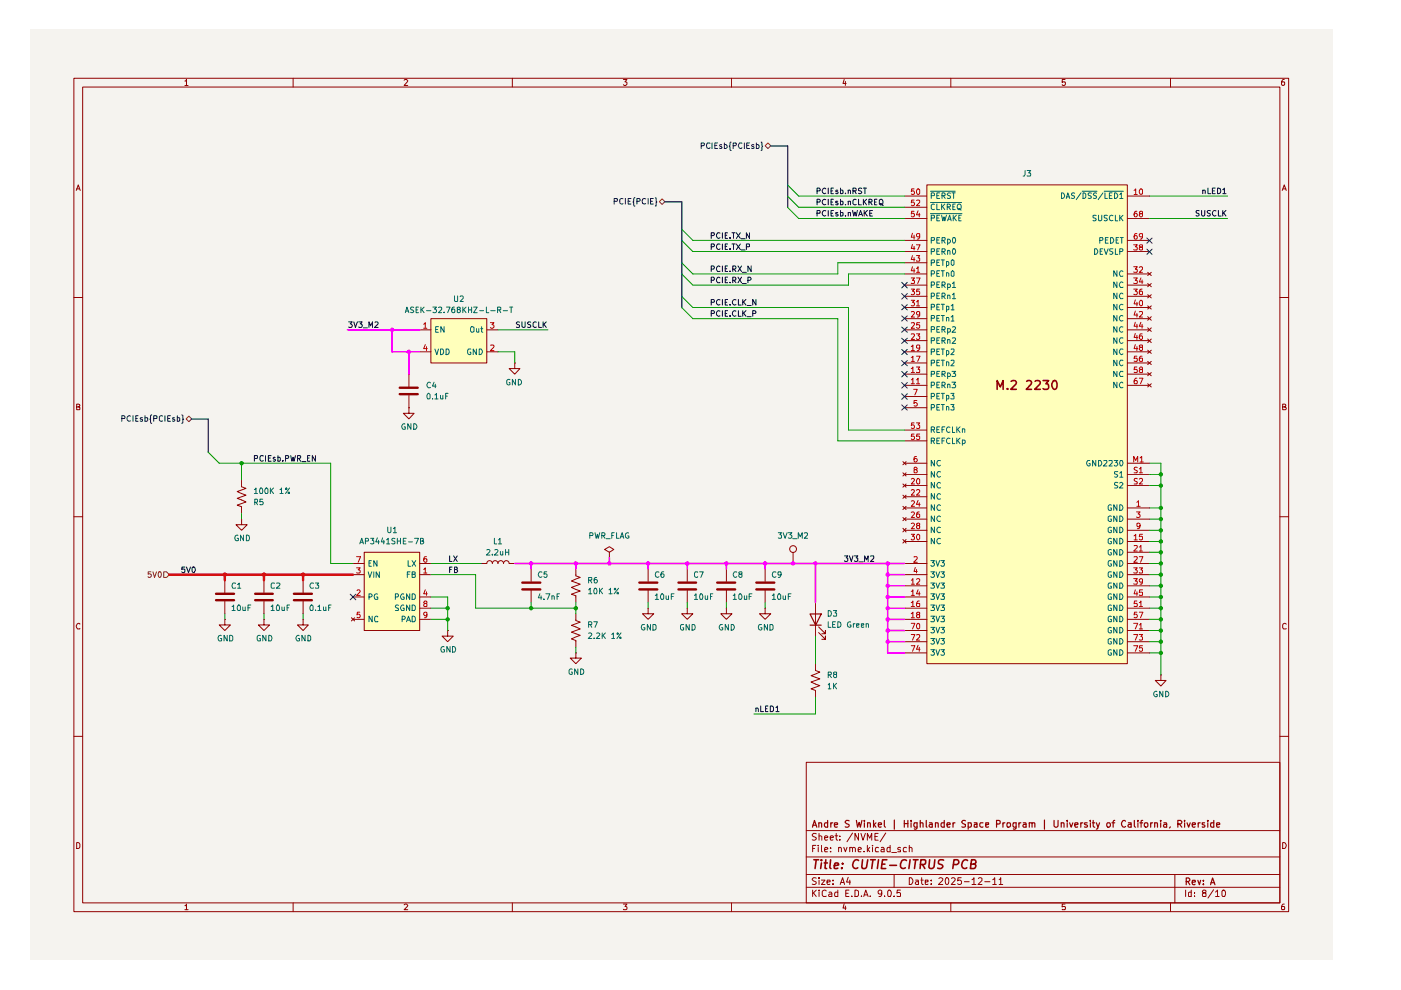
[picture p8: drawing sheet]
<svg xmlns="http://www.w3.org/2000/svg" width="297mm" height="210mm" viewBox="0 0 297 210" stroke-linecap="round" stroke-linejoin="round" font-family="sans-serif">
<path d="M6.3 6.4h276.2v197.1h-276.2z" fill="#f5f3ef"/>
<g fill="none" stroke="#910000" stroke-width=".21">
<path d="M15.7 16.6h257.5v176.7h-257.5zM17.5 18.5h253.9v172.9h-253.9zM39.2 17.2h.2l.1-.4v1.3M39.2 18.1h.7M62.1 16.6v1.9M85.7 17l.2-.2h.3l.2 .3-.7 1h.7M108.6 16.6v1.9M132.2 16.8h.7l-.4 .6 .4 .1v.4l-.2 .2h-.4l-.1-.2M155.1 16.6v1.9M179 16.8l-.3 .9h.7M179.2 17.3v.8M201.6 16.6v1.9"/>
<path d="M225.8 16.8h-.6v.6h.6l.1 .1-.1 .5-.4 .1-.2-.2M248.2 16.6v1.9M272.3 16.8h-.3a.93 .93 0 0 0-.2 1.2h.5l.1-.5-.1-.1h-.5l-.1 .1M16.2 40.4l.4-1.2 .4 1.2M16.3 40h.5M271.9 40.4l.4-1.2 .4 1.2M272 40h.6M15.7 63.1h1.8M271.4 63.1h1.8M16.3 86.3h.4l.2-.3-.1-.2-.5-.1v1.2h.5l.1-.5-.2-.1M271.9 86.3l.6-.1v-.4l-.6-.1v1.2h.6l.2-.4-.3-.2M15.7 109.6h1.8"/>
<path d="M271.4 109.6h1.8M16.9 132.3l-.1-.1a.66 .66 0 0 0-.6 .4 .66 .66 0 0 0 .2 .7h.5M272.7 132.3l-.4-.1-.4 .3v.6l.2 .2h.6M15.7 156.1h1.8M271.4 156.1h1.8M16.3 178.6h.3l.3 .4v.6l-.3 .3h-.3zM170.9 161.6h100.5v29.8h-100.5zM170.9 176.1h100.5M172.3 179.9h.4M173 179.2h-.7v1.4M173.1 176.8l-.6-.1-.3 .3 .1 .3 .7 .2 .1 .2a.51 .51 0 0 1-.4 .4 .51 .51 0 0 1-.5 0M173.5 179.2v.1"/>
<path d="M173.5 179.7v.9M173.7 177.3l.3-.1 .2 .2v.7M173.7 176.7v1.4M174.2 179.2v1.2l.1 .2M174.8 177.6l.7-.1-.1-.2-.4-.1-.2 .2 .1 .7h.5M176 177.6l.7-.1-.1-.2-.4-.1-.2 .2 .1 .7h.5M176.1 179.7v.2M177 177.2h.6M177.3 176.7v1.2l.3 .2M177.8 179.8l.2-.1h.3l.1 .9M177.8 179.7v.9M178.1 178v.1"/>
<path d="M178.1 177.3v.1M178.9 179.7l.3 .9 .4-.9M180.2 179.8v-.1a.36 .36 0 0 1 .6 .2v.7M180.2 179.7v.9M180.8 179.9v-.2a.36 .36 0 0 1 .6 .2v.7M180.8 176.6l-1.2 1.9M182 176.7v1.4l-.7-1.4v1.4M182.5 176.7l.5 1.4 .5-1.4M183.9 178.1v-1.4l.5 1 .4-1v1.4M183.9 179.2v1.4M184.4 179.7l-.5 .6M185 179.2v.1"/>
<path d="M185 179.7v.9M185.5 177.4h.5M186.2 176.7h-.7v1.4h.7M186.3 179.7h-.5l-.2 .3 .1 .6h.6M186.9 179.7h.4l.2 .2v.7h-.6l-.1-.3 .1-.2 .6-.1M187.8 176.6l-1.2 1.9M188.7 179.2v1.4h-.6v-.9h.6M190.9 179.7a.35 .35 0 0 0-.4 0 .35 .35 0 0 0-.2 .3l.6 .3v.3h-.6M192.2 179.7h-.4l-.3 .3 .1 .6h.6M192.8 179.8v-.1a.36 .36 0 0 1 .6 .2v.7M192.8 179.2v1.4M271.9 178.6a.65 .65 0 0 1 .8 .7 .65 .65 0 0 1-.8 .6z"/>
<path d="M39.2 192h.2l.1-.3v1.2M39.2 192.9h.7M62.1 191.4v1.9M85.7 191.9l.2-.2h.3l.2 .2-.7 1h.7M108.6 191.4v1.9M132.2 191.7h.7l-.4 .5 .4 .2v.3l-.1 .2-.6-.1M155.1 191.4v1.9M170.9 188.1h100.5M170.9 185.4h100.5M170.9 181.7h100.5M172.3 188.7v1.4M172.5 189.3l.6 .8"/>
<path d="M173.1 186.2l-.6-.1-.3 .3 .3 .4 .6 .3a.51 .51 0 0 1-.4 .4 .51 .51 0 0 1-.5 0M173.1 188.7l-.8 .8M173.7 188.7v.2M173.7 186.1v.2M173.7 186.6v.9M173.7 189.1v1M174.2 186.6h.7l-.7 .9h.7M174.8 180.2l.7-.2-.1-.3h-.4l-.2 .2 .1 .7h.5M175.2 188.9l-.4-.2-.5 .4 .1 .8 .2 .2 .6-.1M175.3 187l.7-.1-.1-.3h-.5l-.1 .2 .1 .7h.5M175.8 189.2l.4-.1 .2 .3v.7h-.6l-.1-.4 .7-.2M176.1 180.5v.1"/>
<path d="M176.6 187.4v.1M176.6 186.6v.2M177.6 188.7v1.4h-.6v-.9h.6M178.1 187.5l.5-1.4 .5 1.4M178.3 187.1h.6M179 191.6l-.3 .9h.7M179.2 192.1v.8M179.3 189.4h.5M179.8 186l-.3 1h.8M180 188.7h-.7v1.4h.7M180.2 186.6v.9M180.6 190v.1"/>
<path d="M181.3 188.7h.3l.4 .4v.6l-.2 .4h-.5zM181.9 180.2l.7-.2-.1-.3h-.4l-.2 .2 .1 .7h.5M182.6 190v.1M183.1 190.1l.5-1.4 .5 1.4M183.2 180.5v.1M183.2 189.7h.7M184 180.1l.4 .5M184.5 190v.1M186.9 189.3v.2l-.5 .1-.2-.3v-.3l.2-.3 .5 .2v.8l-.2 .4h-.3M187.5 190v.1M188.2 189l.3-.3a.78 .78 0 0 1 .6 .6 .78 .78 0 0 1-.3 .8l-.5-.1zM189.1 180.8h1"/>
<path d="M189.6 190v.1M189.6 185.4v2.7M190.9 188.7h-.7v.7l.1-.2 .5 .1 .1 .7h-.7M192.8 186.1a.72 .72 0 0 1 .8 .7 .72 .72 0 0 1-.8 .7zM194.1 186.6h.5l.1 .9M194.7 186.9h-.4l-.2 .3 .2 .3h.4M195.2 186.6h.5M195.4 186.1v1.2l.3 .2M196.2 187l.6-.1v-.3h-.6v.9h.6M197.4 187.4v.1M197.4 186.6v.2M199.1 186.3v-.1a.47 .47 0 0 1 .8 .3l-.9 1h.9"/>
<path d="M200.5 186.3l.2-.2a.8 .8 0 0 1 .5 .7 .8 .8 0 0 1-.5 .7l-.2-.1-.1-.5zM201.6 191.4v1.9M201.8 186.3l.1-.2h.4l.2 .4-.8 1h.8M203.8 186.1h-.7l-.1 .7 .3-.2 .4 .1 .2 .6a.52 .52 0 0 1-.9 .1M204.5 186.9h1M206.1 186.5l.4-.4v1.4M206.1 187.5h.8M207.4 186.3l.2-.2 .5 .1 .1 .5-.9 .8h.9M208.8 186.9h1.1M210.5 186.5l.4-.4v1.4M210.5 187.5h.7M211.8 186.5l.4-.4v1.4"/>
<path d="M211.8 187.5h.8M225.8 191.7h-.6v.6l.6-.1 .1 .2-.1 .5-.6-.1M248.2 191.4v1.9M249.1 185.4v6M251.4 188.7v1.4M252.6 188.7v1.4h-.5l-.1-.8 .2-.2 .4 .1M253.2 190v.1M253.2 189.2v.2M255.2 189.3l-.3-.2 .3-.4 .5 .2-.1 .3a.56 .56 0 0 0-.6 .3 .56 .56 0 0 0 0 .6l.7-.1v-.5l-.3-.2M257.3 188.6l-1.2 1.8M257.7 189.1l.4-.4v1.4M257.7 190.1h.8"/>
<path d="M259.3 188.7a.78 .78 0 0 1 .6 .6 .78 .78 0 0 1-.2 .8h-.5l-.1-.3v-.8zM272.3 191.7h-.3a.93 .93 0 0 0-.2 1.2h.5l.1-.5-.1-.2h-.5l-.1 .2"/>
</g>
<g fill="none" stroke="#910000" stroke-width=".25">
<path d="M172.3 175.4l.4-1.5 .5 1.5M172.3 175h.7M173.6 174.5h.5l.1 .9M173.6 174.5v.9M175.5 174.5h-.5l-.2 .2v.4l.2 .3 .5-.1M175.5 173.9v1.5M176.1 174.5v.9M176.6 174.5h-.3l-.2 .2M176.9 174.9l.7-.1-.1-.3h-.5l-.1 .1 .1 .7h.5M180 174l-.5-.1-.3 .3 .3 .4 .5 .2v.3a.6 .6 0 0 1-.8 .2M181.6 173.9l.2 1.5 .4-1 .2 1 .4-1.5M183.3 173.9v.2"/>
<path d="M183.3 174.5v.9M183.9 174.5h.5l.1 .9M183.9 174.5v.9M185.2 173.9v1.5M185.3 174.8l.4 .6M185.7 174.5l-.5 .5M186.2 174.9l.7-.1-.1-.3h-.5l-.1 .1 .1 .7h.5M187.5 173.9v1.2l.2 .3M189.6 173.9v1.9M191.7 173.9v1.5M191.7 174.6h.8M192.5 173.9v1.5"/>
<path d="M193.2 173.9v.2M193.2 174.5v.9M194.4 175.3h-.6v-.8h.6v1.1l-.2 .2-.4-.1M195.1 174.5h.5l.1 .9M195.1 173.9v1.5M196.4 173.9v1.4l.2 .1M197.1 174.5h.5l.1 .9M197.7 174.8h-.5l-.2 .2 .2 .4 .5-.1M198.3 174.5h.5l.1 .9M198.3 174.5v.9M200.2 174.5h-.5l-.2 .2v.4l.3 .3 .4-.1M200.2 173.9v1.5"/>
<path d="M200.8 174.9l.7-.1-.1-.3h-.5l-.1 .1 .1 .7h.5M202.1 174.5v.9M202.5 174.5h-.3l-.1 .2M204.7 174l-.5-.1-.3 .3 .3 .4 .5 .2v.4l-.3 .2-.5-.1M205.3 175.3h.6v-.8h-.6v1.3M206.5 174.5h.6v.9M207.1 174.8l-.6 .1v.4h.6M208.4 174.5h-.5l-.2 .6a.45 .45 0 0 0 .7 .2M209 174.9l.6-.1v-.3h-.6v.8h.6M211.3 174.7l.7-.1v-.5l-.2-.2h-.5v1.5M212.6 174.5v.9M213.1 174.5h-.3l-.2 .2"/>
<path d="M213.6 174.5h.6v.6a.45 .45 0 0 1-.6 .2zM215.4 175.3h-.6v-.8h.6v1.1l-.2 .2-.4-.1M216 174.5v.9M216.5 174.5h-.3l-.2 .2M217 174.5h.5l.1 .9M217.6 174.8h-.6l-.1 .2 .1 .4 .6-.1M218.2 174.5h.5l.1 .9M218.2 174.5v.9M218.8 174.6v-.1h.5l.1 .9M221.4 173.9v1.9M223.5 173.9v1.2l.2 .3h.4l.2-.3v-1.2M225 174.5h.5l.1 .9"/>
<path d="M225 174.5v.9M226.3 173.9v.2M226.3 174.5v.9M226.8 174.5l.3 .9 .4-.9M227.9 174.9l.7-.1-.1-.3h-.5l-.1 .1 .1 .7h.5M229.2 174.5v.9M229.6 174.5h-.3l-.1 .2M230.5 174.5h-.5l-.1 .1 .6 .4v.3h-.6M231.2 173.9v.2M231.2 174.5v.9M231.6 174.5h.5M231.8 173.9v1.2l.3 .3"/>
<path d="M232.5 174.5l.3 .9M233.1 174.5l-.4 1.2-.2 .1M234.7 174.5h.5l.2 .2v.4l-.2 .3h-.3l-.2-.3zM235.8 174.5h.5M236.3 173.9l-.3 .3v1.2M238.6 174.1a.55 .55 0 0 0-.7 0 .55 .55 0 0 0-.1 .7l.2 .5 .4 .1 .2-.2M239.2 174.5h.6v.9M239.8 174.8h-.4l-.3 .2 .3 .4 .4-.1M240.5 173.9v1.2l.2 .3M241.3 173.9v.2M241.3 174.5v.9M241.7 174.5h.6"/>
<path d="M242.3 173.9l-.4 .1v1.4M242.7 174.5h.5l.2 .2v.4l-.3 .3h-.2l-.3-.3zM244 174.5v.9M244.4 174.5h-.3l-.1 .2M244.8 174.5h.5l.1 .9M244.8 174.5v.9M246.1 173.9v.2M246.1 174.5v.9M246.8 174.5h.5l.1 .9M247.4 174.8h-.6l-.1 .2 .1 .4 .6-.1M248.1 175.3l-.2 .3M249.7 174.7h.6l.3-.2v-.3l-.3-.3h-.6v1.5"/>
<path d="M250.1 174.7l.5 .7M251.2 173.9v.2M251.2 174.5v.9M251.7 174.5l.3 .9 .3-.9M252.8 174.9l.6-.1v-.3h-.5l-.1 .1 .1 .7h.5M254 174.5v.9M254.5 174.5h-.3l-.2 .2M255.4 174.5h-.5v.3l.6 .3-.3 .3-.3-.1M256.1 173.9v.2M256.1 174.5v.9M257.3 174.5h-.5l-.1 .2 .1 .6h.5M257.3 173.9v1.5"/>
<path d="M257.9 174.9l.7-.1-.1-.3h-.5l-.1 .1 .1 .7h.5M251.5 186.9h.5l.3-.3v-.2l-.3-.3h-.5v1.5M251.8 186.9l.5 .7M252.8 187.1l.6-.1v-.4h-.5l-.1 .2 .1 .7h.5M254 186.6l.3 1 .3-1M255.1 187.4v.2M255.1 186.6v.2M256.7 187.6l.4-1.5 .5 1.5M256.8 187.2h.6"/>
</g>
<g fill="none" stroke="#910000" stroke-width=".34">
<path d="M172.6 182.3h1M173.1 182.3l-.3 1.8M174.2 182.3v.2M174.2 183l-.2 1.1M174.8 183h.6M175.1 182.3l-.2 1.8h.4M176.1 182.3l-.2 1.6 .3 .2M176.9 183.6l.9-.2-.1-.4h-.7l-.1 .9 .1 .2h.6M178.5 184v.1M178.6 183v.2M182 182.5l-.1-.1a.94 .94 0 0 0-1.1 .6 .94 .94 0 0 0 .6 1.1l.5-.1M182.9 182.3l-.2 1.5 .3 .3 .6-.1 .4-1.7"/>
<path d="M184.6 182.3h1M185.1 182.3l-.3 1.8M186.3 182.3l-.3 1.8M187 183.2h.6M188 182.3h-.9l-.2 1.8h.9M188.6 183.5h1.5M192.2 182.5l-.1-.1a.7 .7 0 0 0-1 .4l-.2 .3 .1 .8a.62 .62 0 0 0 .9 .1M193 182.3l-.3 1.8M193.6 182.3h1M194.1 182.3l-.2 1.8M195.2 183.3l.9-.1 .2-.2v-.5l-.3-.2h-.8l-.1 1.8M195.6 183.3l.5 .8"/>
<path d="M197.1 182.3l-.2 1.5 .2 .3a.65 .65 0 0 0 .9-.3l.2-1.5M200.1 182.4l-.7-.1-.3 .1-.1 .3v.3l.7 .4 .2 .4a.79 .79 0 0 1-1.1 .3M202.2 183.3h.7l.4-.3a.52 .52 0 0 0-.4-.7h-.6l-.3 1.8M205.1 182.5v-.1a.94 .94 0 0 0-1.1 .6 .94 .94 0 0 0 .5 1.1l.5-.1M205.9 183.2l.8-.1 .2-.2-.1-.4-.2-.2h-.6l-.3 1.8h.8l.3-.1 .1-.4-.4-.4"/>
</g>
<g fill="#ffb">
<path d="M196.5 39.2h42.5v101.5h-42.5z"/>
<path d="M91.4 67.6h11.8v9.4h-11.8z"/>
<path d="M77.2 117.1h11.8v16.6h-11.8z"/>
</g>
<g fill="none" stroke="#910000" stroke-width=".21">
<path d="M196.5 39.2h42.5v101.5h-42.5zM191.8 41.6h4.7M191.8 43.9h4.7M191.8 46.3h4.7M191.8 51h4.7M191.8 53.3h4.7M191.8 55.7h4.7M191.8 58.1h4.7M239 41.6h4.8M239 46.3h4.8M239 51h4.8M239 53.3h4.8"/>
<path d="M239 58.1h4.8M243.3 57.7l.8 .7M244.1 57.7l-.8 .7M191.8 60.5h4.7M191.8 62.8h4.7M191.8 65.2h4.7M191.8 67.6h4.7M191.8 69.9h4.7M191.8 72.2h4.7M191.8 74.6h4.7M191.8 77h4.7M191.8 79.3h4.7"/>
<path d="M239 60.5h4.8M239 62.8h4.8M239 65.2h4.8M239 67.6h4.8M239 69.9h4.8M239 72.2h4.8M239 74.6h4.8M239 77h4.8M239 79.3h4.8M243.3 60.1l.8 .7M243.3 62.5l.8 .7M243.3 64.9l.8 .6"/>
<path d="M243.3 67.1l.8 .8M243.3 69.5l.8 .8M243.3 71.9l.8 .7M243.3 74.3l.8 .6M243.3 76.6l.8 .7M243.3 79l.8 .7M244.1 60.1l-.8 .7M244.1 62.5l-.8 .7M244.1 64.9l-.8 .6M244.1 67.1l-.8 .8M244.1 69.5l-.8 .8M244.1 71.9l-.8 .7"/>
<path d="M244.1 74.3l-.8 .6M244.1 76.6l-.8 .7M244.1 79l-.8 .7M191.4 97.9l.7 .7M191.8 81.7h4.7M191.8 84.1h4.7M191.8 86.4h4.7M191.8 91.2h4.7M191.8 93.5h4.7M191.8 98.2h4.7M192.1 97.9l-.7 .7M239 81.7h4.8"/>
<path d="M239 98.2h4.8M243.3 81.4l.8 .6M244.1 81.4l-.8 .6M51.2 101.8v1.4l1 .3-1.9 .7 1.9 .8-1.9 .7 1.9 .7-1.9 .7 .9 .3v1.5M51.2 110.1v1.2h1.2l-1.2 1.1-1.2-1.1h1.2M51.2 110.1h.1M129.2 117.1l.9-.6-.9-.6-1 .6 1 .6v1.2M129.2 118.3h.1M168.1 117.1v2.4M191.4 100.2l.7 .7M191.4 102.6l.7 .7M191.4 105l.7 .7"/>
<path d="M191.4 107.4l.7 .6M191.4 109.7l.7 .7M191.4 112l.7 .8M191.4 114.4l.7 .7M191.8 100.6h4.7M191.8 103h4.7M191.8 105.3h4.7M191.8 107.7h4.7M191.8 110.1h4.7M191.8 112.4h4.7M191.8 114.8h4.7M191.8 119.5h4.7"/>
<path d="M192.1 100.2l-.7 .7M192.1 102.6l-.7 .7M192.1 105l-.7 .7M192.1 107.4l-.7 .6M192.1 109.7l-.7 .7M192.1 112l-.7 .8M192.1 114.4l-.7 .7M239 100.6h4.8M239 103h4.8M239 107.7h4.8M239 110.1h4.8M239 112.4h4.8"/>
<path d="M239 114.8h4.8M239 119.5h4.8M239 117.1h4.8M56 131.3v1.2h1.1l-1.1 1.2-1.2-1.2h1.2M56 131.3h.1M56 123v2.6M56 127.5v2.6M64.3 131.3v1.2h1.1l-1.1 1.2-1.2-1.2h1.2M64.3 131.3h.1M64.3 123v2.6M64.3 127.5v2.6M122.1 130.1v1.5l.9 .3-1.8 .7 1.8 .7-1.8 .7 1.8 .7-1.8 .8 .9 .3v1.4"/>
<path d="M122.1 120.6v1.5l.9 .3-1.8 .8 1.8 .7-1.8 .6 1.8 .8-1.8 .7 .9 .3v1.5M122.1 138.4v1.1h1.2l-1.2 1.2-1.2-1.2h1.2M122.1 138.4h.1M137.4 128.9v1.2h1.2l-1.2 1.2-1.2-1.2h1.2M137.4 128.9h.1M137.4 120.6v2.7M137.4 125.1v2.7M145.7 128.9v1.2h1.2l-1.2 1.2-1.2-1.2h1.2M145.7 128.9h.1M145.7 120.6v2.7M145.7 125.1v2.7M154 128.9v1.2h1.2l-1.2 1.2-1.2-1.2h1.2"/>
<path d="M154 128.9h.1M154 120.6v2.7M154 125.1v2.7M162.2 128.9v1.2h1.2l-1.2 1.2-1.2-1.2h1.2M162.2 128.9h.1M162.2 120.6v2.7M162.2 125.1v2.7M172.9 127.8v7.1M173.6 134.1l1.4 1.5v-.7v.7h-.8M173.6 132.9l1.4 1.5v-.7v.7h-.8M191.8 121.8h4.7M191.8 124.2h4.7"/>
<path d="M191.8 126.6h4.7M191.8 128.9h4.7M191.8 131.3h4.7M191.8 133.7h4.7M191.8 136.1h4.7M191.8 138.4h4.7M239 121.8h4.8M239 124.2h4.8M239 126.6h4.8M239 128.9h4.8M239 131.3h4.8M239 133.7h4.8"/>
<path d="M239 136.1h4.8M239 138.4h4.8M172.9 140.7v1.5l.9 .3-1.8 .8 1.8 .6-1.8 .7 1.8 .8-1.8 .6 .9 .4v1.4"/>
<circle cx="168.1" cy="116.4" r=".72"/>
</g>
<path d="M211.4 82.5v-1.8l.7 1.3 .6-1.3v1.8M213.6 82.4v.1M214.4 80.9l.7-.2 .3 .2 .1 .3-1.2 1.3h1.2M217.7 80.9l.7-.2 .2 .2 .1 .3-1.1 1.3h1.1M219.5 80.9l.6-.2 .4 .2 .1 .3-1.2 1.3h1.2M221.1 80.7h1.2l-.6 .7a.46 .46 0 0 1 .6 .4l-.1 .7h-.8l-.3-.1M223.3 80.9l.4-.2a1.19 1.19 0 0 1 0 1.8h-.3a1.16 1.16 0 0 1-.1-1.6z" fill="none" stroke="#910000" stroke-width=".34"/>
<g fill="none" stroke="#b90000" stroke-width=".21">
<path d="M193.2 58.9h.7l-.4 .5h.3v.7l-.6-.1M193.5 49.4l-.3 .9h.8M193.5 51.8l-.3 .9h.8M193.5 54.2l-.3 .8h.8M193.5 56.6l-.3 .8h.8M193.8 40h-.5l-.1 .6 .2-.1 .4 .1v.5h-.6M193.8 42.4h-.5l-.1 .6 .2-.2 .4 .1v.6h-.6M193.8 44.8h-.5l-.1 .6 .2-.2 .4 .1v.6l-.4 .1-.2-.2M193.8 49.9v.8M193.8 52.2v.8M193.8 54.6v.8M193.8 57v.7"/>
<path d="M194.3 42.5h.7v.4l-.7 .7h.7M194.3 51.9h.8l-.5 1.1M194.3 54.2h.7l-.4 .5 .4 .1v.5h-.7M194.3 56.9h.2l.1-.3v1.1M194.3 58.9h.8l-.5 1.2M194.3 57.7h.7M194.5 40.1l.2-.1 .3 .3v.7l-.4 .2a.7 .7 0 0 1-.1-1.1zM194.6 44.7l-.3 .9h.8M194.9 45.2v.8M195 50l-.1 .2h-.4l-.2-.2v-.3l.2-.2 .5 .1v.8l-.2 .2-.3 .1M240.4 51.9h.7l-.4 .4 .4 .3-.1 .4-.6-.1M240.4 56.6h.7l-.4 .5h.3l.1 .1-.1 .5h-.6"/>
<path d="M240.4 58.9h.7l-.4 .5h.3l.1 .2-.1 .5-.6-.1M240.5 40.4l.3-.4v1.2M240.5 41.2h.6M241 44.8h-.2a.73 .73 0 0 0-.1 1.2l.3-.1 .1-.4-.2-.3-.4 .3M241 49.5h-.3l-.2 .3v.8h.5l.1-.4a.35 .35 0 0 0-.3-.3 .35 .35 0 0 0-.3 .3M241.6 56.7l.1-.1h.4l.1 .1v.4l-.6 .6h.6M241.7 40.1l.3-.1 .2 .3v.7l-.3 .2a.7 .7 0 0 1-.2-1.1zM241.8 45.3l-.2-.3v-.1h.6v.3l-.6 .3v.2l.2 .3 .4-.2v-.4l-.1-.1M241.8 52.4l-.2-.3 .1-.2h.4l.1 .3-.6 .4 .1 .4 .5-.1v-.4l-.1-.1M241.9 58.9l-.3 .9h.7M242.1 59.4v.7M242.2 50l-.1 .2h-.4l-.1-.2v-.3l.1-.2 .5 .1v.8l-.1 .2-.4 .1"/>
<path d="M193.2 61.3h.7l-.4 .4 .3 .1v.6h-.6M193.2 63.7h.7l-.4 .4 .3 .1v.6h-.6M193.2 66.1l.4-.1 .3 .3-.7 .9h.7M193.2 68.5l.6-.1 .1 .2-.1 .3-.6 .7h.7M193.2 70.9l.6-.1 .1 .2-.1 .3-.6 .7h.7M193.2 73.5l.3-.3v1.1M193.2 75.8l.3-.3v1.1M193.2 78.1l.3-.3v1.2M193.2 74.3h.7M193.2 76.6h.7M193.2 79h.7M194.3 64l.3-.3v1.2"/>
<path d="M194.3 70.8h.7l-.4 .4 .4 .1v.5l-.2 .2h-.3l-.2-.2M194.3 75.5h.8l-.5 1.1M194.3 77.8h.7l-.4 .5 .4 .1v.5h-.7M194.3 64.9h.7M195 61.3h-.6l-.1 .6 .2-.2h.3l.2 .2v.5h-.7M195 66.5l-.2 .3h-.2l-.3-.3 .1-.4h.6v.9l-.5 .2M195 68.4h-.6l-.1 .5h.7v.5l-.2 .2h-.3l-.2-.2M195 73.7l-.1 .1h-.4l-.2-.1v-.4l.2-.1h.5v.8l-.2 .3h-.3M240.4 61.3h.7l-.4 .4 .4 .3-.1 .4h-.6M240.7 63.6l-.2 .8h.7M240.7 66l-.2 .8h.7M240.7 68.3l-.2 .9h.7"/>
<path d="M240.7 70.7l-.2 .8h.7M240.7 73.1l-.2 .8h.7M241 75.5h-.5v.5l.5-.1v.7l-.5-.1M241 77.8h-.5v.6l.5-.1v.7l-.5-.1M241 64.1v.8M241 66.5v.7M241 68.7v.9M241 71.1v.9M241 73.5v.8M241.6 66.1h.6v.4l-.6 .7h.6M241.7 63.8l.3-.1 .2 .2v.7l-.3 .3a.7 .7 0 0 1-.2-1.1zM241.8 73.7l-.2-.4 .1-.1h.4l.1 .3-.6 .3v.3l.2 .2 .4-.1v-.5h-.1"/>
<path d="M241.8 78.3l-.2-.2 .2-.3h.3l.1 .4-.4 .1-.2 .3 .1 .4 .5-.1v-.4l-.1-.2M241.9 68.3l-.3 .9h.7M242.1 61.3h-.2a.73 .73 0 0 0-.1 1.2l.4-.1v-.5l-.4-.2-.2 .3M242.1 70.8l-.4 .1a.82 .82 0 0 0 .1 1.1l.4-.2v-.5l-.4-.1-.2 .3M242.1 75.5l-.4 .1-.1 .9 .1 .1 .5-.1-.1-.6h-.4l-.1 .2M242.1 68.7v.9M193.2 80.5l.3-.3v1.2M193.2 81.4h.7M193.7 82.5h.8l-.5 1.2M193.8 89.7h-.5l-.1 .6 .2-.2 .4 .1v.6h-.6M193.8 92h-.5l-.1 .5h.6v.6l-.4 .1-.2-.2M194 99.6l-.2-.1 .2-.4h.2l.3 .2-.2 .3h-.3l-.2 .1 .1 .5h.4l.2-.1v-.3l-.3-.2"/>
<path d="M194.3 80.5h.2l.1-.3v1.2M194.3 89.7h.7l-.4 .4 .4 .2v.5h-.7M194.3 96.8h-.3l-.2 .2v.8l.4 .2 .3-.3v-.2l-.3-.3-.4 .1v.2M194.3 81.4h.7M194.4 84.9h-.6v.6l.4-.2 .3 .3-.1 .4h-.6M195 92h-.6l-.1 .5h.7v.5l-.2 .2h-.3l-.2-.2M240.4 98v-1.2l.4 .8 .4-.8v1.2M241 80.2h-.2a.93 .93 0 0 0-.3 1.2h.5l.1-.5-.1-.2h-.5v.2M241.1 99.1h-.6v.5l.5 .1 .1 .4-.1 .1h-.5M241.6 80.2h.7l-.5 1.2M241.6 99.4h.1l.2-.3v1.1M241.7 97.1l.4-.3v1.2"/>
<path d="M241.7 98h.7M193.2 101.6l.4-.2 .3 .3-.7 .9h.7M193.2 104l.4-.2 .3 .3-.7 .9h.7M193.2 106.3l.4-.1 .3 .2-.7 1h.7M193.2 108.6l.4-.1 .3 .3-.7 .9h.7M193.2 111l.4-.1 .3 .3-.7 .9h.7M193.2 113.3h.7l-.4 .4 .3 .1v.6l-.5 .1-.1-.2M193.8 118.1l.5-.1 .2 .4-.8 .8h.8M194.3 104l.2-.2h.3l.2 .2v.3l-.7 .7h.7M194.5 101.5l.2-.1 .3 .3v.7l-.2 .2h-.3l-.2-.4zM194.5 113.4l.2-.1 .3 .2v.7l-.3 .3-.2-.2a.69 .69 0 0 1 0-.9zM194.6 111.4l-.3-.2 .3-.3 .4 .1v.3a.51 .51 0 0 0-.6 .7h.6v-.5l-.2-.1"/>
<path d="M194.6 106.1l-.3 .8h.8M194.9 108.5h-.3a.73 .73 0 0 0 0 1.2l.4-.1v-.5l-.4-.1-.3 .2M194.9 106.6v.8M240.5 113.6l.3-.3v1.2M240.5 115.7h.5l.1 .3-.7 .8h.7M240.5 118.1l.5-.1 .1 .4-.7 .8h.7M240.5 114.5h.6M241 108.5h.7l-.4 .5 .4 .2-.1 .4h-.6M241 106.5l.4-.3v1.2M241 107.4h.7M241.1 101.5h-.6v.4l.5 .2 .1 .3-.1 .2h-.5M241.6 101.6l.1-.2h.4l.1 .2v.3l-.6 .7h.6"/>
<path d="M241.6 116l.3-.3v1.1M241.6 118h.7l-.5 1.2M241.6 100.2h.6M241.6 116.8h.6M241.7 111.4l-.2 .3-.5-.2v-.5l.5-.1a.73 .73 0 0 1-.1 1.2h-.3M242.2 113.3h-.6v.5h.6v.5l-.1 .2h-.4l-.1-.2M193.2 123l.3-.3v1.2M193.2 125.4l.3-.3v1.1M193.2 127.8l.3-.4v1.2M193.2 130.1l.3-.3v1.2M193.2 132.2h.8l-.5 1.1M193.2 134.5h.8l-.5 1.2"/>
<path d="M193.2 136.9h.8l-.5 1.2M193.2 123.9h.7M193.2 126.2h.7M193.2 128.6h.7M193.2 131h.7M194.1 120.3l-.3 .9h.7M194.3 122.9l.2-.2h.3l.2 .2v.3l-.7 .7h.7M194.3 134.6h.7v.4l-.7 .7h.7M194.3 120.7v.8M194.5 132.2h.2l.3 .2v.7l-.4 .2a.7 .7 0 0 1-.1-1.1zM194.6 130.3l-.3-.3 .3-.2 .4 .1v.3a.51 .51 0 0 0-.6 .7h.6v-.5l-.2-.1M194.6 125.1l-.3 .8h.8"/>
<path d="M194.6 136.8l-.3 .9h.8M194.9 127.4l-.4 .2-.2 .8 .2 .2 .5-.1-.1-.6h-.4l-.2 .2M194.9 125.5v.7M194.9 137.2v.9M240.4 120.4h.7l-.4 .4 .4 .3-.1 .4-.6-.1M240.4 122.7h.7l-.4 .5h.3l.1 .2-.1 .5-.6-.1M240.4 132.2h.8l-.5 1.1M240.4 134.5h.8l-.5 1.2M240.4 136.9h.8l-.5 1.2M240.7 125.1l-.2 .8h.7M241 127.4h-.5v.6l.5-.1v.7l-.5-.1M241 129.8h-.5v.6l.1-.2 .4 .1v.6h-.5"/>
<path d="M241 125.5v.7M241.6 120.4h.6l-.3 .4 .3 .1v.5h-.6M241.6 127.8h.1l.2-.4v1.2M241.6 129.8h.7l-.5 1.2M241.6 132.5l.3-.3v1.1M241.6 134.5h.6l-.3 .5 .3 .1v.5h-.6M241.6 128.6h.6M241.6 133.3h.6M242.2 123.2v.2h-.4l-.2-.2v-.3l.2-.2 .4 .2v.7l-.1 .3h-.4M242.2 125.1h-.6v.5h.5l.1 .6h-.6M242.2 136.9h-.6v.5h.6v.5l-.1 .2h-.4l-.1-.2"/>
</g>
<g fill="none" stroke="#006665" stroke-width=".21">
<path d="M197.3 40.6h5.2M197.3 42.9h6.6M197.3 45.3h6.7M197.4 41.5h.6l.1-.4-.1-.2h-.6v1.2M197.4 46.2h.6l.1-.5-.7-.1v1.2M197.4 51l.7-.1v-.4l-.7-.1v1.2M197.4 53.3h.7v-.5l-.7-.1v1.2M197.4 55.7l.7-.1v-.4l-.7-.1v1.2M197.4 58.1h.6l.1-.2v-.3l-.1-.2h-.6v1.2M198.1 43.3a.45 .45 0 0 0-.7 .2v.7a.45 .45 0 0 0 .7 .2M198.6 43.3v1.1h.6M198.6 41.5h.5"/>
<path d="M198.6 46.2h.5M198.6 50.9h.5M198.6 53.3h.5M198.6 55.6h.5M198.6 58h.5M199.2 40.9h-.6v1.2h.6M199.2 45.6h-.6v1.2h.6M199.2 50.4h-.6v1.2h.6M199.2 52.7h-.6v1.2h.6M199.2 55.1h-.6v1.2h.6M199.2 57.4h-.6v1.2h.6M199.2 59.8h-.6v1.2h.6"/>
<path d="M199.6 55.1h.6M199.6 57.4h.6M199.6 45.6l.3 1.2 .3-.8 .1 .8 .4-1.2M199.6 43.3v1.1M199.7 41.5h.6v-.5l-.6-.1v1.2M199.7 51l.6-.1v-.5h-.6v1.2M199.7 53.3h.6v-.6h-.6v1.2M199.8 43.8l.5 .6M199.9 55.1v1.2M199.9 57.4v1.2M200 41.5l.4 .6M200 51l.4 .6"/>
<path d="M200 53.3l.4 .6M200.3 43.3l-.7 .6M200.7 55.5h.3l.2 .1v.5l-.2 .2-.3-.1M200.7 57.9l.3-.1 .2 .2v.6M200.7 55.5v1.1M200.7 57.8v.8M200.8 43.9h.5l.2-.2-.1-.4h-.6v1.1M200.9 46.8l.4-1.2 .4 1.2M200.9 50.8l.4-.1 .2 .3v.3l-.2 .3-.4-.1M200.9 53.3l.2-.2 .3 .2v.6M200.9 50.7v1.2M200.9 53.1v.8"/>
<path d="M201 46.5h.6M201.1 43.9l.4 .5M201.5 41l-.4-.1-.3 .2 .3 .4 .4 .2v.3h-.7M201.8 55.1l.5 .2v.7l-.3 .3-.3-.3v-.7zM201.8 40.9h.7M201.9 57.4l.4 .3v.7l-.2 .2-.4-.2v-.7zM202 50.5l.1-.1a.6 .6 0 0 1 .6 .4 .6 .6 0 0 1-.3 .7l-.2 .1-.2-.2zM202 52.8l.1-.1a.6 .6 0 0 1 .6 .5 .6 .6 0 0 1-.3 .6l-.2 .1-.2-.1zM202 43.9h.4M202.1 45.6v1.2M202.2 40.9v1.2M202.3 46.1l.5 .7"/>
<path d="M202.5 43.3h-.5v1.1h.5M202.8 45.6l-.7 .7M203.1 43.3h.2a.6 .6 0 0 1 .5 .6 .6 .6 0 0 1-.5 .5l-.4-.4zM203.2 44.2h.3l.3 .3M203.3 46.2h.3M203.8 45.6h-.5v1.2h.5M225 40.9l.5 .1 .2 .6a.57 .57 0 0 1-.7 .5zM226.1 42.1l.3-1.2 .4 1.2M226.1 41.7h.6M227.8 41h-.6a.44 .44 0 0 0 .1 .4 .44 .44 0 0 0 .5 .2v.4h-.6M229.2 40.9l-1 1.4M229.4 40.6h3.2"/>
<path d="M229.6 40.9l.4 .1 .2 .2v.6l-.3 .3h-.3zM231.4 41l-.5-.1-.2 .2v.2l.7 .4-.3 .4-.4-.1M232.1 52.7h.4a.66 .66 0 0 1 .2 .8 .66 .66 0 0 1-.6 .4zM232.4 45.7h-.7v.4l.7 .4-.2 .3-.5-.1M232.5 41h-.6a.44 .44 0 0 0 .1 .4 .44 .44 0 0 0 .4 .2v.4h-.6M232.9 45.6v1.1l.2 .1h.2l.3-.2v-1M233.2 51l.6-.1v-.5h-.6v1.2M233.3 53.3h.3M233.8 52.7h-.5v1.2h.5M233.8 40.9l-1 1.4M234.1 52.7l.4 1.2 .4-1.2M234.1 40.6h4.1"/>
<path d="M234.3 40.9v1.2h.5M234.4 50.9h.4M234.8 45.7h-.7v.4l.7 .4-.3 .3-.4-.1M234.9 50.4h-.5v1.2h.5M235.2 41.5h.4M235.5 50.4h.4a.66 .66 0 0 1 .2 .7 .66 .66 0 0 1-.6 .5zM235.8 40.9h-.6v1.2h.6M236 45.7l-.3-.1a.6 .6 0 0 0-.5 .6 .6 .6 0 0 0 .5 .6l.3-.1M236 52.7l-.7 .1v.4l.7 .4-.3 .3-.4-.1M236.3 40.9l.4 .1 .3 .6a.57 .57 0 0 1-.7 .5zM236.5 45.6v1.2h.5M236.5 52.7v1.2h.5"/>
<path d="M236.6 50.9h.4M236.8 57.4v1.2l-.7-1.2v1.2M236.8 59.8v1.2l-.7-1.2v1.2M237.2 50.4h-.6v1.2h.6M237.4 41.2l.3-.3v1.2M237.4 53.3h.6l.1-.4-.2-.2h-.5v1.2M237.4 42.1h.7M237.4 45.6v1.2M237.5 50.4h.7M237.6 46.1l.5 .7M237.8 50.4v1.2M238.1 57.6l-.3-.2a.67 .67 0 0 0-.5 .5 .67 .67 0 0 0 .3 .7l.5-.1"/>
<path d="M238.1 59.9l-.3-.1a.67 .67 0 0 0-.5 .5 .67 .67 0 0 0 .3 .7l.5-.1M238.1 45.6l-.7 .7M197.4 60.5h.6l.1-.2v-.4l-.1-.1h-.6v1.2M197.4 62.8h.6l.1-.1v-.4l-.1-.2h-.6v1.2M197.4 65.1h.6l.1-.5-.7-.1v1.2M197.4 67.5h.6l.1-.5-.7-.1v1.2M197.4 69.8h.6l.1-.5h-.7v1.1M197.4 72.2l.7-.1v-.4l-.7-.1v1.2M197.4 74.6l.7-.1v-.4l-.7-.1v1.2M197.4 77l.7-.1v-.4l-.7-.1v1.2M197.4 79.3l.7-.1v-.4l-.7-.1v1.1M198.6 60.4h.5"/>
<path d="M198.6 62.7h.5M198.6 65.1h.5M198.6 67.5h.5M198.6 69.8h.5M198.6 72.1h.5M198.6 74.5h.5M198.6 76.9h.5M198.6 79.2h.5M199.2 62.1h-.6v1.2h.6M199.2 64.5h-.6v1.2h.6M199.2 66.9h-.6v1.2h.6M199.2 69.3h-.6v1.1h.6"/>
<path d="M199.2 71.6h-.6v1.2h.6M199.2 74h-.6v1.2h.6M199.2 76.4h-.6v1.2h.6M199.2 78.7h-.6v1.1h.6M199.6 64.5h.6M199.6 66.9h.6M199.6 74h.6M199.6 76.4h.6M199.7 60.5l.6-.1v-.5l-.6-.1v1.2M199.7 62.8l.6-.1v-.5l-.6-.1v1.2M199.7 69.8h.6v-.5h-.6v1.1M199.7 72.2l.6-.1v-.5h-.6v1.2"/>
<path d="M199.7 79.3l.6-.1v-.5h-.6v1.1M199.9 64.5v1.2M199.9 66.9v1.2M199.9 74v1.2M199.9 76.4v1.2M200 60.5l.4 .5M200 62.8l.4 .5M200 69.8l.4 .6M200 72.2l.4 .6M200 79.3l.4 .5M200.7 65.6h.5l-.1-.7h-.4v1.2M200.7 67.4l.4-.1 .1 .8"/>
<path d="M200.7 74.4l.3-.1 .2 .2v.5l-.2 .2-.3-.1M200.7 76.9l.1-.2 .4 .2v.7M200.7 67.3v.8M200.7 74.3v1.2M200.7 76.7v.9M200.9 60.3l.4-.1 .2 .3v.3l-.2 .2h-.4M200.9 62.7l.4-.1 .1 .1v.6M200.9 70.4h.5l.1-.6-.2-.1h-.4v1.2M200.9 72.1l.2-.1 .3 .1v.7M200.9 79.2l.4-.1 .2 .2v.4l-.2 .1h-.4M200.9 60.2v1.2M200.9 62.6v.7"/>
<path d="M200.9 72v.8M200.9 79.1v1.2M201.7 64.9l.3-.4v1.2M201.7 67.2l.3-.3v1.2M201.7 74.1l.5-.1 .1 .5-.7 .7h.7M201.7 76.5l.5-.1 .1 .5-.7 .7h.7M201.7 65.7h.6M201.7 68.1h.6M201.8 78.7h.8l-.4 .5 .4 .1v.4l-.2 .1h-.6M201.9 60.1l.4-.3v1.2M201.9 62.5l.4-.4v1.2M201.9 69.3h.5l.2 .3-.8 .8h.8"/>
<path d="M201.9 71.7l.5-.1 .2 .4-.8 .8h.8M201.9 61h.7M201.9 63.3h.7M236.8 62.1v1.2l-.7-1.2v1.2M236.8 64.5v1.2l-.7-1.2v1.2M236.8 66.9v1.2l-.7-1.2v1.2M236.8 69.3v1.1l-.7-1.1v1.1M236.8 71.6v1.2l-.7-1.2v1.2M236.8 74v1.2l-.7-1.2v1.2M236.8 76.4v1.2l-.7-1.2v1.2M236.8 78.7v1.1l-.7-1.1v1.1M238.1 62.3l-.3-.2a.67 .67 0 0 0-.5 .6 .67 .67 0 0 0 .3 .6l.5-.1"/>
<path d="M238.1 64.6a.55 .55 0 0 0-.8 .5 .55 .55 0 0 0 .8 .5M238.1 67a.55 .55 0 0 0-.8 .5 .55 .55 0 0 0 .8 .5M238.1 69.3a.55 .55 0 0 0-.8 .5 .55 .55 0 0 0 .8 .6M238.1 71.7l-.5-.1a.67 .67 0 0 0-.3 .7 .67 .67 0 0 0 .5 .5l.3-.2M238.1 74.1l-.5-.1a.67 .67 0 0 0-.3 .7 .67 .67 0 0 0 .5 .5l.3-.2M238.1 76.5l-.5-.1a.67 .67 0 0 0-.3 .6 .67 .67 0 0 0 .5 .6l.3-.2M238.1 78.8l-.5-.1-.3 .5 .3 .6h.5M197.4 81.7h.6l.1-.2v-.3l-.1-.2h-.6v1.2M197.4 84.1h.6l.1-.2v-.3l-.1-.2h-.6v1.2M197.4 86.4h.6l.1-.1v-.4l-.1-.1h-.6v1.2M197.4 91.1h.6l.1-.5-.7-.1v1.2M197.4 93.5h.6l.1-.5-.7-.1v1.2"/>
<path d="M197.8 91.1l.3 .6M197.8 93.5l.3 .6M198.1 97.6v1.2l-.7-1.2v1.2M198.1 100v1.2l-.7-1.2v1.2M198.6 81.6h.5M198.6 84h.5M198.6 86.4h.5M198.6 91.1h.5M198.6 93.5h.5M199.2 81h-.6v1.2h.6M199.2 83.4h-.6v1.2h.6M199.2 85.8h-.6v1.2h.6"/>
<path d="M199.2 90.5h-.6v1.2h.6M199.2 92.9h-.6v1.2h.6M199.4 97.7l-.5-.1a.67 .67 0 0 0-.3 .7 .67 .67 0 0 0 .5 .5l.3-.2M199.6 83.4h.6M199.6 85.8h.6M199.7 81.7l.6-.1v-.5l-.6-.1v1.2M199.7 91.1h.5M199.7 93.5h.5M199.9 83.4v1.2M199.9 85.8v1.2M200 81.7l.4 .5M200.3 90.5h-.6v1.2"/>
<path d="M200.3 92.9h-.6v1.2M200.7 83.9h.5v.6l-.5 .1M200.7 86.3l.3-.1 .2 .2v.6M200.7 83.8v1.2M200.7 86.2v.8M200.9 81.5l.4-.1 .1 .2v.6M200.9 81.4v.8M201.4 90.6a.55 .55 0 0 0-.7 .5 .55 .55 0 0 0 .7 .5M201.4 93a.55 .55 0 0 0-.7 .5 .55 .55 0 0 0 .7 .5M201.6 83.4h.7l-.4 .5 .4 .1v.5h-.7M201.6 85.8h.7l-.4 .5 .4 .1v.5h-.7M201.8 81h.8l-.4 .5 .4 .2v.3l-.2 .2-.6-.1"/>
<path d="M201.9 90.5v1.2h.5M201.9 92.9v1.2h.5M202.9 90.5v1.2M202.9 92.9v1.2M203 91l.5 .7M203 93.4l.5 .7M203.5 90.5l-.6 .7M203.5 92.9l-.6 .7M204 91l.5-.1 .1 .8M204 94h.6v-.5l-.1-.2h-.5v1.1M204 90.9v.8M231.1 97.6h-.5a.67 .67 0 0 0-.2 .7 .67 .67 0 0 0 .5 .5l.2-.2v-.3h-.2"/>
<path d="M232.3 97.6v1.2l-.7-1.2v1.2M232.9 97.6h.4a.66 .66 0 0 1 .3 .8 .66 .66 0 0 1-.7 .4zM234 97.7l.6-.1 .1 .4-.8 .8h.8M235.1 97.7h.7v.4l-.7 .7h.7M236.2 97.6h.8l-.4 .4 .3 .1 .1 .5-.3 .2h-.3l-.2-.2M236.8 81v1.2l-.7-1.2v1.2M237 100l-.7 .1v.3l.7 .4-.3 .4-.4-.1M237.5 97.7l.1-.1a.6 .6 0 0 1 .6 .4 .6 .6 0 0 1-.3 .7l-.2 .1-.2-.2zM238.1 81.2l-.3-.2a.67 .67 0 0 0-.5 .5 .67 .67 0 0 0 .3 .7l.5-.1M197.4 118.9h.7l-.4 .4 .3 .1 .1 .4-.2 .3h-.4l-.1-.2M198.1 102.3v1.2l-.7-1.2v1.2M198.1 104.6v1.2l-.7-1.2v1.2"/>
<path d="M198.1 107v1.2l-.7-1.2v1.2M198.1 109.4v1.2l-.7-1.2v1.2M198.1 111.8v1.1l-.7-1.1v1.1M198.1 114.1v1.2l-.7-1.2v1.2M198.5 118.9l.3 1.2 .4-1.2M199.4 100.1l-.5-.1a.67 .67 0 0 0-.3 .7 .67 .67 0 0 0 .5 .5l.3-.2M199.4 102.4l-.3-.1a.67 .67 0 0 0-.5 .5 .67 .67 0 0 0 .3 .7l.5-.1M199.4 104.8l-.3-.2a.67 .67 0 0 0-.5 .6 .67 .67 0 0 0 .3 .6l.5-.1M199.4 107.2l-.3-.2a.67 .67 0 0 0-.5 .5 .67 .67 0 0 0 .3 .7l.5-.1M199.4 109.6a.52 .52 0 0 0-.8 .4 .52 .52 0 0 0 .7 .5h.1M199.4 111.8a.55 .55 0 0 0-.8 .6 .55 .55 0 0 0 .8 .5M199.4 114.2a.55 .55 0 0 0-.8 .5 .55 .55 0 0 0 .8 .5"/>
<path d="M199.5 118.9h.7l-.4 .4 .4 .1v.6l-.6 .1-.1-.2M235.6 107.1l-.3-.1-.4 .4v.5l.2 .3h.5v-.5h-.1M235.6 109.5a.45 .45 0 0 0-.7 .1v.7a.45 .45 0 0 0 .7 .2v-.4h-.1M235.6 111.8a.45 .45 0 0 0-.7 .2v.7a.45 .45 0 0 0 .7 .2v-.5h-.1M235.6 114.2a.45 .45 0 0 0-.7 .2v.7a.45 .45 0 0 0 .7 .1v-.4h-.1M235.6 116.6a.45 .45 0 0 0-.7 .2v.5l.2 .3h.5v-.4h-.1M235.6 118.9h-.5l-.2 .2v.6l.2 .3h.5v-.5h-.1M236.8 107v1.2l-.7-1.2v1.2M236.8 109.4v1.2l-.7-1.2v1.2M236.8 111.8v1.1l-.7-1.1v1.1M236.8 114.1v1.2l-.7-1.2v1.2M236.8 116.5v1.2l-.7-1.2v1.2"/>
<path d="M236.8 118.9v1.2l-.7-1.2v1.2M237 102.4l-.5-.1-.2 .1v.4l.7 .3-.2 .4h-.5M237.4 100.3l.3-.3v1.2M237.4 102.4l.4-.1 .3 .3-.8 .9h.8M237.4 107a.66 .66 0 0 1 .7 .5 .66 .66 0 0 1-.3 .7h-.4zM237.4 109.4a.6 .6 0 0 1 .7 .6 .6 .6 0 0 1-.7 .6zM237.4 111.8a.6 .6 0 0 1 .7 .6 .6 .6 0 0 1-.7 .5zM237.4 114.1a.6 .6 0 0 1 .7 .6 .6 .6 0 0 1-.7 .6zM237.4 116.5a.58 .58 0 0 1 .7 .7l-.3 .4-.4 .1zM237.4 118.9h.4a.66 .66 0 0 1 .3 .7 .66 .66 0 0 1-.7 .5zM237.4 101.2h.7M197.4 121.2h.7l-.4 .5 .3 .1 .1 .4-.2 .2h-.4l-.1-.1"/>
<path d="M197.4 123.6h.7l-.4 .4 .3 .1 .1 .4-.1 .2-.6-.1M197.4 125.9h.7l-.4 .5 .4 .2v.3l-.1 .2-.6-.1M197.4 128.3h.7l-.4 .5 .4 .1v.4l-.1 .2-.6-.1M197.4 130.6h.7l-.4 .5 .4 .2v.4l-.1 .1-.6-.1M197.4 133h.7l-.4 .4 .4 .3-.1 .4h-.6M197.4 135.4h.7l-.4 .4 .4 .3-.1 .4h-.6M197.4 137.8h.7l-.4 .4 .4 .2-.1 .5h-.6M198.5 121.2l.3 1.2 .4-1.2M198.5 123.6l.3 1.1 .4-1.1M198.5 125.9l.3 1.2 .4-1.2M198.5 128.3l.3 1.2 .4-1.2M198.5 130.6l.3 1.2 .4-1.2"/>
<path d="M198.5 133l.3 1.2 .4-1.2M198.5 135.4l.3 1.2 .4-1.2M198.5 137.8l.3 1.1 .4-1.1M199.5 121.2h.7l-.4 .5 .4 .1v.5l-.6 .1-.1-.1M199.5 123.6h.7l-.4 .4 .4 .1v.6l-.7-.1M199.5 125.9h.7l-.4 .5h.4v.7l-.7-.1M199.5 128.3h.7l-.4 .5h.4v.7l-.7-.1M199.5 130.6h.7l-.4 .5h.4v.7l-.7-.1M199.5 133h.7l-.4 .4 .4 .1v.6h-.7M199.5 135.4h.7l-.4 .4 .4 .1v.6h-.7M199.5 137.8h.7l-.4 .4 .4 .1v.6h-.7M235.6 121.2h-.5l-.2 .3v.6l.2 .2h.5v-.4h-.1"/>
<path d="M235.6 123.6h-.5l-.2 .3v.6l.2 .2h.5v-.4h-.1M235.6 126l-.3-.1-.4 .3v.6l.2 .3h.5v-.5h-.1M235.6 128.4l-.3-.1-.4 .3v.6l.2 .3h.5v-.6h-.1M235.6 130.7l-.3-.1-.4 .4v.6l.2 .2h.5v-.5h-.1M235.6 133.1a.45 .45 0 0 0-.7 .2v.6a.45 .45 0 0 0 .7 .2v-.4h-.1M235.6 135.5a.45 .45 0 0 0-.7 .1v.7a.45 .45 0 0 0 .7 .2v-.4h-.1M235.6 137.8a.45 .45 0 0 0-.7 .2v.7a.45 .45 0 0 0 .7 .2v-.5h-.1M236.8 121.2v1.2l-.7-1.2v1.2M236.8 123.6v1.1l-.7-1.1v1.1M236.8 125.9v1.2l-.7-1.2v1.2M236.8 128.3v1.2l-.7-1.2v1.2M236.8 130.6v1.2l-.7-1.2v1.2"/>
<path d="M236.8 133v1.2l-.7-1.2v1.2M236.8 135.4v1.2l-.7-1.2v1.2M236.8 137.8v1.1l-.7-1.1v1.1M237.4 121.2h.4a.66 .66 0 0 1 .3 .8 .66 .66 0 0 1-.7 .4zM237.4 123.6h.4l.2 .3 .1 .4-.3 .4h-.4zM237.4 125.9a.66 .66 0 0 1 .7 .4 .66 .66 0 0 1-.3 .8h-.4zM237.4 128.3a.66 .66 0 0 1 .7 .4 .66 .66 0 0 1-.3 .8h-.4zM237.4 130.6a.66 .66 0 0 1 .7 .5 .66 .66 0 0 1-.3 .7h-.4zM237.4 133a.6 .6 0 0 1 .7 .6 .6 .6 0 0 1-.7 .6zM237.4 135.4a.6 .6 0 0 1 .7 .6 .6 .6 0 0 1-.7 .6zM237.4 137.8a.6 .6 0 0 1 .7 .5 .6 .6 0 0 1-.7 .6z"/>
</g>
<g fill="none" stroke="#0f0f0f" stroke-width=".21">
<path d="M175.6 39.9v1.2M176.7 39.9h-.5v1.2h.5M178.2 39.9v1.2M182.7 40l-.5-.1-.2 .1v.4l.5 .1 .2 .2-.2 .4-.5-.1M183 39.9h.7M183.4 39.9v1.2M256.1 39.9v1.2h.6M257.6 39.9h-.6v1.2h.6M258.1 39.9l.6 .1 .1 .4-.1 .5-.3 .2h-.3zM173.2 42.8h.6v-.5l-.6-.1v1.2M173.2 40.5h.6v-.5l-.6-.1v1.2M175.1 42.3a.55 .55 0 0 0-.8 .5 .55 .55 0 0 0 .8 .5"/>
<path d="M175.1 40l-.3-.1-.5 .5 .3 .6h.5M175.6 42.2v1.2M176.2 40.5h.3M176.2 42.8h.3M176.7 42.2h-.5v1.2h.5M177.6 42.7h-.4v.3h.3l.2 .3-.2 .1-.3-.1M177.6 40.4h-.4v.2h.3l.2 .3-.2 .2-.3-.1M178.2 42.7l.5 .1v.5h-.5M178.2 40.4h.5v.6h-.5M178.2 42.2v1.2M179.2 43.3v.1M179.2 41v.1"/>
<path d="M179.8 42.8l.5-.1v.7M179.8 40.4l.4-.1 .1 .2v.6M179.8 40.3v.8M179.8 42.7v.7M180.8 40.5h.6l.1-.5-.1-.1h-.6v1.2M181.2 40.5l.3 .6M181.5 42.3a.45 .45 0 0 0-.7 .2v.7a.45 .45 0 0 0 .7 .1M182 42.2v1.2h.6M183 42.2v1.2M183.2 42.8l.5 .6M183.7 42.2l-.7 .7M184.2 42.8h.5l.2-.1-.1-.4-.6-.1v1.2"/>
<path d="M184.5 42.8l.4 .6M185.4 42.8h.4M185.9 42.2h-.5v1.2h.5M186.4 42.4l.5-.2a.65 .65 0 0 1 .3 .7 .65 .65 0 0 1-.5 .5l-.3-.1zM186.6 43.2h.3l.4 .3M254.3 44.7h-.6v.4l.5 .2 .1 .3-.3 .2-.4-.1M254.8 44.6v1a.35 .35 0 0 0 .3 .2 .35 .35 0 0 0 .3-.2v-1M255 40.4h.5v.7M255 40.3v.8M256.6 44.7l-.4-.1-.3 .3 .1 .2 .5 .2v.4h-.6M257 40.5h.5M257.8 44.7a.55 .55 0 0 0-.8 .5 .55 .55 0 0 0 .8 .5"/>
<path d="M258.3 44.6v1.2h.6M259.2 40.2l.4-.3v1.2M259.2 41.1h.7M259.2 44.6v1.2M259.4 45.1l.5 .7M259.9 44.6l-.7 .7M53.9 97.2l.7-.1v-.4l-.7-.1v1.2M55.8 96.7l-.5-.1-.2 .3 .1 .7 .3 .2 .3-.2M56.3 96.6v1.2M56.9 97.1h.4M57.5 96.6h-.6v1.2h.6M58.3 97l-.2-.1-.2 .3 .5 .4-.1 .2-.4-.1"/>
<path d="M58.9 97l.4-.1 .1 .2v.5l-.1 .2-.4-.1M58.9 96.6v1.2M59.9 97.6v.2M60.5 97.2l.6-.1v-.5h-.6v1.2M61.6 96.6l.3 1.2 .2-.9 .2 .9 .4-1.2M63.1 97.2l.6-.1v-.5h-.6v1.2M63.3 97.2l.5 .6M64 97.9h.9M65.2 97.1h.3M65.7 96.6h-.5v1.2h.5M66.9 96.6v1.2l-.7-1.2v1.2M179.1 117.9h.6l-.3 .4 .3 .1v.5l-.1 .1h-.4l-.1-.1"/>
<path d="M180.1 117.9l.4 1.1 .3-1.1M181.2 117.9h.7l-.4 .4 .4 .1v.5l-.2 .1h-.3l-.2-.1M182.1 119.1h.9M183.3 119v-1.1l.4 .8 .4-.8v1.1M184.6 117.9h.7v.5l-.7 .6h.7M160.3 150.2l.3-.1 .2 .2v.6M160.3 150.1v.8M161.3 149.7v1.2h.6M162.3 150.3h.3M162.8 149.7h-.5v1.2h.5M163.3 149.7l.5 .1 .2 .2v.6l-.2 .3h-.5zM164.5 150l.3-.3v1.2"/>
<path d="M164.5 150.9h.7"/>
</g>
<path d="M171.7 130.2h2.4l-1.2 2.3zM171.7 132.5h2.4" fill="none" stroke="#910000" stroke-width=".25"/>
<path d="M54.1 125.9h3.7M54.1 127.3h3.7M62.3 125.9h3.8M62.3 127.3h3.8M135.6 123.5h3.8M135.6 125h3.8M143.8 123.5h3.8M143.8 125h3.8M152.1 123.5h3.8M152.1 125h3.8M160.4 123.5h3.8M160.4 125h3.8" fill="none" stroke="#910000" stroke-width=".51"/>
<path d="M40 88.2l.6 .6-.6 .6-.5-.6z" fill="#f5f3ef"/>
<path d="M39.5 88.8l.5-.6 .6 .6-.6 .6z" fill="none" stroke="#765500" stroke-width=".21"/>
<g fill="none" stroke="#00008a" stroke-width=".21">
<path d="M25.8 88.7h.6v-.5l-.6-.1v1.2M27.7 88.2a.55 .55 0 0 0-.8 .5 .55 .55 0 0 0 .8 .5M28.2 88.1v1.2M28.8 88.7h.3M29.3 88.1h-.5v1.2h.5M30.2 88.6h-.4l-.1 .1 .1 .2 .4 .1v.2h-.5M30.7 88.6h.5l.1 .5a.36 .36 0 0 1-.6 .1M30.7 88.1v1.2M32.2 88l-.3 .1v.7l-.2 .1h.2v.7l.3 .1M32.6 88.7h.6l.1-.5-.7-.1v1.2M34.5 88.2a.45 .45 0 0 0-.7 .2v.7a.45 .45 0 0 0 .7 .1M35 88.1v1.2"/>
<path d="M35.6 88.7h.4M36.2 88.1h-.6v1.2h.6M37 88.6h-.3l-.1 .1 .5 .5-.2 .1-.3-.1M37.6 88.6h.5v.6h-.5M37.6 88.1v1.2M38.5 88l.3 .1v.7l.1 .1h-.1l-.1 .8h-.2"/>
</g>
<path d="M39.2 120.2h-.6l-.1 .5h.7v.5l-.2 .2h-.3l-.2-.2M39.5 120.2l.5 1.2 .4-1.2M40.7 120.4l.2-.2a.6 .6 0 0 1 .6 .5 .6 .6 0 0 1-.3 .6l-.2 .1-.3-.2z" fill="none" stroke="#0f0f0f" stroke-width=".21"/>
<path d="M34.7 121.2h.6l.6 .6-.6 .6h-.6z" fill="#f5f3ef"/>
<path d="M32 121.2h-.6v.6h.6l.1 .4-.3 .2-.4-.1M32.4 121.2l.4 1.2 .4-1.2M33.6 121.3l.1-.1a.59 .59 0 0 1 .6 .4 .59 .59 0 0 1-.2 .7l-.1 .1-.4-.1zM34.7 121.2h.6l.6 .6-.6 .6h-.6z" fill="none" stroke="#765500" stroke-width=".21"/>
<path d="M84.8 82.2h3.8M84.8 83.6h3.8M45.8 125.9h3.8M45.8 127.3h3.8M110.7 123.5h3.9M110.7 125h3.9" fill="none" stroke="#910000" stroke-width=".51"/>
<g fill="none" stroke="#910000" stroke-width=".21">
<path d="M86.7 79.3v2.7M89 69.9h2.4M89 74.6h2.4M91.4 67.6h11.8v9.4h-11.8zM103.2 69.9h2.4M103.2 74.6h2.4M109.1 77v1.1h-1.2l1.2 1.2 1.1-1.2h-1.1M109.1 77h.1M86.7 86.4v1.2h1.1l-1.1 1.2-1.2-1.2h1.2M86.7 86.4h.1M86.7 83.8v2.6M74.8 119.5h2.4"/>
<path d="M77.2 117.1h11.8v16.6h-11.8zM89 119.5h2.4M102 119.5h1.2a.59 .59 0 0 1 .6-.6 .59 .59 0 0 1 .6 .6 .59 .59 0 0 1 .6-.6 .59 .59 0 0 1 .6 .6 .59 .59 0 0 1 .6-.6 .59 .59 0 0 1 .6 .6 .59 .59 0 0 1 .6-.6 .59 .59 0 0 1 .5 .6h1.2M47.7 131.3v1.2h1.2l-1.2 1.2-1.2-1.2h1.2M47.7 131.3h.1M47.7 123v2.6M47.7 127.5v2.6M74.5 131l.7 .7M74.8 121.8h2.4M74.8 126.6h2.4M74.8 131.3h2.4M75.2 131l-.7 .7"/>
<path d="M89 121.8h2.4M89 126.6h2.4M89 131.3h2.4M89 128.9h2.4M94.9 133.7v1.2h1.2l-1.2 1.2-1.2-1.2h1.2M94.9 133.7h.1M112.6 120.6v2.7M112.6 125.1v2.7M246.1 143.1v1.2h1.1l-1.1 1.2-1.2-1.2h1.2M246.1 143.1h.1"/>
</g>
<g fill="none" stroke="#0f0f0f" stroke-width=".21">
<path d="M150.8 59.4h.6v-.6h-.6v1.1M150.8 57.1l.6-.1v-.5l-.6-.1v1.2M152.7 58.9l-.3-.1a.67 .67 0 0 0-.5 .5 .67 .67 0 0 0 .2 .6h.6M152.7 56.6l-.3-.2a.67 .67 0 0 0-.5 .5 .67 .67 0 0 0 .2 .7l.6-.1M153.2 56.4v1.2M153.2 58.8v1.1M153.8 59.4h.3M153.8 57h.3M154.3 58.8h-.5v1.1h.5M154.3 56.4h-.5v1.2h.5M154.8 59.9h.1M154.8 57.5v.1"/>
<path d="M155.4 59.4h.6v-.6h-.6v1.1M155.4 57.1l.6-.1v-.5l-.6-.1v1.2M155.6 59.4l.4 .5M155.6 57.1l.4 .5M156.5 58.8l.7 1.1M156.5 56.4l.7 1.2M157.2 58.8l-.7 1.1M157.2 56.4l-.7 1.2M157.4 57.7h.8M158.6 59.4h.4l.3-.4-.3-.2h-.4v1.1M159.3 56.4v1.2l-.7-1.2v1.2M73.9 68.2h.8l-.4 .5 .4 .2-.1 .4h-.7"/>
<path d="M75 68.2l.4 1.2 .4-1.2M76 68.2h.8l-.4 .5 .4 .2-.1 .4h-.7M77 69.5h.9M78.2 69.4v-1.2l.4 .9 .4-.9v1.2M79.5 68.3l.4-.1 .3 .4-.8 .8h.8M110.2 68.3l-.5-.1-.2 .3 .2 .3 .5 .2v.3h-.7M110.7 68.2v1l.2 .2 .4-.1v-1.1M112.5 68.3l-.4-.1-.3 .3 .3 .3 .4 .2v.3h-.7M113.7 68.3a.45 .45 0 0 0-.7 .2v.7a.45 .45 0 0 0 .7 .1M114.2 68.2v1.2h.6M115.1 68.2v1.2M115.3 68.7l.5 .7"/>
<path d="M115.8 68.2l-.7 .7M150.8 66.5h.6v-.5l-.6-.1v1.2M150.8 64.1h.6v-.5l-.6-.1v1.2M152.7 66a.55 .55 0 0 0-.8 .5 .55 .55 0 0 0 .8 .5M152.7 63.6a.55 .55 0 0 0-.8 .5 .55 .55 0 0 0 .8 .5M153.2 63.5v1.2M153.2 65.9v1.2M153.8 66.5h.3M153.8 64.1h.3M154.3 65.9h-.5v1.2h.5M154.3 63.5h-.5v1.2h.5M154.8 67v.1"/>
<path d="M154.8 64.6v.1M156 66a.55 .55 0 0 0-.7 .5 .55 .55 0 0 0 .7 .5M156 63.6a.55 .55 0 0 0-.7 .5 .55 .55 0 0 0 .7 .5M156.5 65.9v1.2h.6M156.5 63.5v1.2h.6M157.4 60.1h.8M157.5 63.5v1.2M157.5 65.9v1.2M157.6 66.4l.6 .7M157.6 64l.6 .7M158.2 65.9l-.7 .6M158.2 63.5l-.7 .7"/>
<path d="M158.4 67.1h.9M158.4 64.8h.9M159.6 66.5h.5l.2-.2-.1-.3-.6-.1v1.2M160.3 63.5v1.2l-.7-1.2v1.2M95.3 117.9v1.1h.5M96.2 117.9l.7 1.1M96.9 117.9l-.7 1.1M95.3 120.7h.4M95.8 120.2h-.5v1.2M96.4 120.7h.5v-.5h-.5v1.2h.4l.2-.4-.3-.3"/>
</g>
<g fill="none" stroke="#b90000" stroke-width=".21">
<path d="M89.8 68.7l.4-.3v1.2M89.8 69.6h.7M90.2 73.1l-.4 .8h.8M90.4 73.5v.8M104 68.4h.7l-.4 .4 .3 .1 .1 .4-.2 .3h-.4l-.1-.2M104.1 73.2h.5l.1 .3-.7 .8h.7M75.6 118h.9l-.6 1.2M90.4 118l-.4 .1a.82 .82 0 0 0 .1 1.1l.4-.2v-.5l-.4-.1-.3 .3M75.6 120.4h.8l-.5 .4 .4 .1v.6l-.7-.1M75.7 125.2l.4-.1 .3 .3-.8 .8h.8M76.3 129.8h-.5l-.1 .6 .2-.2 .4 .1v.6h-.6M89.8 120.7l.4-.3v1.1"/>
<path d="M89.8 121.5h.7M90.1 127.9l-.3-.2 .3-.3h.2l.2 .4-.4 .1-.3 .3 .2 .4 .5-.1v-.4l-.2-.2M90.2 125.1l-.4 .8h.8M90.4 125.5v.7M90.5 130.3l-.2 .3h-.2l-.3-.3 .1-.4h.6v.8l-.5 .3"/>
</g>
<g fill="none" stroke="#006665" stroke-width=".21">
<path d="M92.2 74l.4 1.2 .4-1.2M92.4 69.8h.4M93 69.3h-.6v1.1h.6M93.4 74h.4a.66 .66 0 0 1 .2 .7 .66 .66 0 0 1-.6 .5zM94.1 69.3v1.1l-.6-1.1v1.1M94.6 74h.4a.66 .66 0 0 1 .2 .7 .66 .66 0 0 1-.6 .5zM99.8 74h-.5l-.2 .3v.5l.2 .3h.5v-.4h-.1M100 69.3l.5 .1v.9l-.5 .1a.78 .78 0 0 1 0-1.1zM101 69.7v.6l.2 .1h.3M101 74v1.2l-.7-1.2v1.2M101.5 69.7v.7M101.6 74h.4a.66 .66 0 0 1 .3 .7 .66 .66 0 0 1-.7 .5z"/>
<path d="M101.9 69.7h.5M102.1 69.3v1.1h.3M78.2 119.4h.4M78.7 118.9h-.5v1.2h.5M79.9 118.9v1.2l-.7-1.2v1.2M86.5 118.9v1.2h.5M87.4 118.9l.7 1.2M88.1 118.9l-.7 1.2M78.1 121.2l.3 1.2 .4-1.2M78.2 126.6h.5l.2-.4-.2-.3h-.5v1.2M78.9 130.6v1.2l-.7-1.2v1.2M79.2 121.2v1.2"/>
<path d="M80 126l-.1-.1a.66 .66 0 0 0-.6 .5 .66 .66 0 0 0 .3 .7l.5-.1v-.4h-.3M80.1 130.8l-.3-.2-.4 .4v.6l.2 .2 .5-.1M80.4 121.2v1.2l-.6-1.2v1.2M83.8 126.6l.6-.1v-.5l-.6-.1v1.2M84.5 128.4h-.6v.4l.5 .1 .1 .4-.1 .2h-.6M85.3 131.3h.4l.2-.2-.2-.5h-.4v1.2M85.6 126l-.1-.1a.66 .66 0 0 0-.6 .5 .66 .66 0 0 0 .3 .7l.5-.1v-.4h-.3M85.6 128.4l-.1-.1a.66 .66 0 0 0-.6 .4 .66 .66 0 0 0 .3 .8l.5-.1v-.5h-.3M86.2 131.8l.4-1.2 .4 1.2M86.4 121.8h.4M86.4 131.5h.5M86.9 125.9v1.2l-.7-1.2v1.2"/>
<path d="M86.9 128.3v1.2l-.7-1.2v1.2M87 121.2h-.6v1.2M87.4 121.8h.5l.2-.4-.2-.2h-.5v1.2h.5l.2-.1v-.4l-.3-.1M87.4 125.9h.3l.4 .3v.6l-.2 .3h-.5zM87.4 128.3l.5 .1 .2 .2v.6l-.2 .3h-.5zM87.4 130.6h.3l.4 .4v.6l-.2 .2h-.5z"/>
</g>
<path d="M139.8 42.8l.6-.6 .6 .6-.6 .5z" fill="#f5f3ef"/>
<path d="M139.8 42.8l.6-.6 .6 .6-.6 .5z" fill="none" stroke="#765500" stroke-width=".21"/>
<path d="M130.2 42.7h.6l.1-.5-.7-.1v1.2M132.1 42.2a.45 .45 0 0 0-.7 .1v.7a.45 .45 0 0 0 .7 .2M132.6 42.1v1.2M133.2 42.7h.4M133.8 42.1h-.6v1.2h.6M134.6 41.9l-.2 .2v.6l-.2 .1 .2 .2v.5l.2 .2M135 42.7h.6l.1-.2-.1-.3-.6-.1v1.2M136.9 42.2l-.2-.1a.6 .6 0 0 0-.6 .6 .6 .6 0 0 0 .6 .6l.2-.1M137.4 42.1v1.2M137.9 42.7h.4M138.5 42.1h-.6v1.2h.6M138.9 41.9l.2 .1v.7l.2 .1-.2 .2v.7h-.2" fill="none" stroke="#00008a" stroke-width=".21"/>
<g fill="none" stroke="#0f0f0f" stroke-width=".21">
<path d="M173.2 45.2h.6v-.5l-.6-.1v1.2M175.1 44.7a.55 .55 0 0 0-.8 .5 .55 .55 0 0 0 .8 .5M175.6 44.6v1.2M176.2 45.2h.3M176.7 44.6h-.5v1.2h.5M177.6 45h-.4v.4h.3l.2 .2-.2 .2-.3-.1M178.2 45l.5 .1v.6h-.5M178.2 44.6v1.2M179.2 45.7v.1M179.8 45.1l.5-.1v.8M179.8 45v.8M180.8 44.6l.2 1.2 .3-.8 .2 .8 .3-1.2"/>
<path d="M182 45.8l.5-1.2 .4 1.2M182.2 45.5h.5M183.2 44.6v1.2M183.4 45.1l.5 .7M183.9 44.6l-.7 .7M184.4 45.2h.4M185 44.6h-.6v1.2h.6"/>
</g>
<path d="M162.2 30.9l.6-.6 .6 .6-.6 .6z" fill="#f5f3ef"/>
<path d="M162.8 30.3l.6 .6-.6 .6-.6-.6z" fill="none" stroke="#765500" stroke-width=".21"/>
<g fill="none" stroke="#00008a" stroke-width=".21">
<path d="M148.7 30.9l.6-.1 .1-.3-.2-.2h-.5v1.2M150.5 30.4l-.5-.1a.67 .67 0 0 0-.2 .7 .67 .67 0 0 0 .5 .5l.2-.2M151 30.3v1.2M151.6 30.8h.4M152.1 30.3h-.5v1.2h.5M153 30.7l-.3-.1-.1 .3 .5 .4-.2 .2-.3-.1M153.6 30.7l.3-.1 .3 .3v.3l-.3 .3-.3-.1M153.6 30.3v1.2M155 30.1h-.1l-.1 .7-.2 .2 .2 .2v.5l.2 .2M155.4 30.9l.6-.1v-.5h-.6v1.2M157.3 30.4l-.5-.1a.67 .67 0 0 0-.3 .7 .67 .67 0 0 0 .6 .5l.2-.2M157.8 30.3v1.2"/>
<path d="M158.3 30.8h.4M158.9 30.3h-.6v1.2h.6M159.9 30.7l-.4-.1-.2 .2 .2 .3 .4 .1v.2h-.6M160.4 30.7l.3-.1 .3 .3-.1 .5h-.5M160.4 30.3v1.2M161.4 30.1h.1v.7l.2 .2-.2 .2v.6l-.1 .1M191.2 59.9l1.2 1.1M192.4 59.9l-1.2 1.1M243.2 50.5l1.1 1.1M243.2 52.8l1.1 1.1M244.3 50.5l-1.1 1.1M244.3 52.8l-1.1 1.1"/>
<path d="M191.2 78.7l1.2 1.2M191.2 76.5l1.2 1.1M191.2 71.7l1.2 1.1M191.2 74.1l1.2 1.1M191.2 69.3l1.2 1.1M191.2 64.6l1.2 1.1M191.2 67l1.2 1.1M191.2 62.2l1.2 1.2M192.4 78.7l-1.2 1.2M192.4 76.5l-1.2 1.1M192.4 71.7l-1.2 1.1M192.4 74.1l-1.2 1.1"/>
<path d="M192.4 69.3l-1.2 1.1M192.4 64.6l-1.2 1.1M192.4 67l-1.2 1.1M192.4 62.2l-1.2 1.2M191.2 81.1l1.2 1.2M191.2 83.5l1.2 1.2M191.2 85.9l1.2 1.1M192.4 81.1l-1.2 1.2M192.4 83.5l-1.2 1.2M192.4 85.9l-1.2 1.1M74.3 126l1.1 1.2M75.4 126l-1.1 1.2"/>
</g>
<g fill="none" stroke="#0f0f0f" stroke-width=".21">
<path d="M150.8 52.3l.6-.1v-.5h-.6v1.2M150.8 50l.6-.1v-.5h-.6v1.1M152.7 51.8l-.6-.1a.67 .67 0 0 0-.2 .7 .67 .67 0 0 0 .5 .5l.3-.2M152.7 49.4h-.6a.67 .67 0 0 0-.2 .6 .67 .67 0 0 0 .5 .5l.3-.1M153.2 49.4v1.1M153.2 51.7v1.2M153.8 52.2h.3M153.8 49.9h.3M154.3 51.7h-.5v1.2h.5M154.3 49.4h-.5v1.1h.5M154.8 52.7v.2M154.8 50.4v.1"/>
<path d="M155.2 51.7h.7M155.2 49.4h.7M155.5 49.4v1.1M155.5 51.7v1.2M156.1 51.7l.9 1.2M156.1 49.4l.9 1.1M157 51.7l-.9 1.2M157 49.4l-.9 1.1M157.1 53h.9M157.1 50.6h.9M158.2 52.3l.7-.1v-.4l-.7-.1v1.2M158.9 49.4v1.1l-.7-1.1v1.1"/>
</g>
<path d="M163.4 30.9h3.6v13.1M141 42.8h3.6v22.4M40.7 88.9h3.5v7" fill="none" stroke="#00008a" stroke-width=".25"/>
<g fill="none" stroke="#090" stroke-width=".21">
<path d="M167 39.2l2.3 2.4h22.5M144.5 58.1l2.4 2.4h33v-2.4h11.9M144.5 55.7l2.4 2.4h30.7v-2.4h14.2M144.5 48.6l2.4 2.4h44.9M144.5 51l2.4 2.3h44.9M167 43.9l2.3 2.4h22.5M167 41.6l2.3 2.3h22.5M243.8 41.6h16.5M243.8 46.3h16.5M105.6 74.6h3.5v2.4M105.6 69.9h10.6M144.5 62.8l2.4 2.4h33v26h11.9"/>
<path d="M144.5 65.2l2.4 2.4h30.7v25.9h14.2M44.1 95.8l2.4 2.4h23.6v21.3h4.7M51.2 98.2v3.6M243.8 98.2h2.3v44.9M51.2 108.9v1.2M91.4 119.5h10.6M243.8 103h2.3M243.8 119.5h2.3M243.8 114.8h2.3M243.8 117.1h2.3M243.8 112.4h2.3M243.8 110.1h2.3"/>
<path d="M243.8 107.7h2.3M243.8 100.6h2.3M47.7 130.1v1.2M56 130.1v1.2M64.3 130.1v1.2M91.4 128.9h3.5M91.4 121.8h9.4v7.1h21.3M91.4 131.3h3.5M91.4 126.6h3.5v7.1M112.6 127.8v1.1M122.1 127.8v2.3M122.1 137.2v1.2"/>
<path d="M137.4 127.8v1.1M145.7 127.8v1.1M154 127.8v1.1M162.2 127.8v1.1M172.9 134.9v5.8M243.8 128.9h2.3M243.8 131.3h2.3M243.8 124.2h2.3M243.8 121.8h2.3M243.8 136.1h2.3M243.8 138.4h2.3M243.8 133.7h2.3"/>
<path d="M243.8 126.6h2.3M172.9 147.8v3.6h-13"/>
</g>
<g fill="none" stroke="#f0f" stroke-width=".34">
<path d="M73.7 69.9h15.3M83.1 69.9v4.7h5.9M86.7 74.6v4.7M109.1 119.5h82.7M112.6 119.5v1.1M122.1 119.5v1.1M129.2 118.3v1.2M137.4 119.5v1.1M145.7 119.5v1.1M154 119.5v1.1M162.2 119.5v1.1M172.9 119.5v8.3"/>
<path d="M188.2 119.5v18.9h3.6M188.2 131.3h3.6M188.2 133.7h3.6M188.2 136.1h3.6M188.2 124.2h3.6M188.2 126.6h3.6M188.2 128.9h3.6M188.2 121.8h3.6"/>
</g>
<path d="M35.9 121.8h38.9M47.7 121.8v1.2M56 121.8v1.2M64.3 121.8v1.2" fill="none" stroke="#f00" stroke-width=".51"/>
<g fill="#090">
<circle cx="246.1" cy="103" r=".47"/>
<circle cx="246.1" cy="100.6" r=".47"/>
<circle cx="246.1" cy="107.7" r=".47"/>
<circle cx="246.1" cy="112.4" r=".47"/>
<circle cx="246.1" cy="110.1" r=".47"/>
</g>
<g fill="#f0f">
<circle cx="162.2" cy="119.5" r=".47"/>
<circle cx="168.1" cy="119.5" r=".47"/>
<circle cx="188.2" cy="124.2" r=".47"/>
<circle cx="188.2" cy="131.3" r=".47"/>
<circle cx="188.2" cy="126.6" r=".47"/>
<circle cx="172.9" cy="119.5" r=".47"/>
<circle cx="188.2" cy="128.9" r=".47"/>
<circle cx="122.1" cy="119.5" r=".47"/>
</g>
<circle cx="122.1" cy="128.9" r=".47" fill="#090"/>
<g fill="#f0f">
<circle cx="145.7" cy="119.5" r=".47"/>
<circle cx="137.4" cy="119.5" r=".47"/>
<circle cx="129.2" cy="119.5" r=".47"/>
<circle cx="154" cy="119.5" r=".47"/>
<circle cx="188.2" cy="119.5" r=".47"/>
<circle cx="188.2" cy="136.1" r=".47"/>
<circle cx="188.2" cy="133.7" r=".47"/>
<circle cx="188.2" cy="121.8" r=".47"/>
</g>
<circle cx="51.2" cy="98.2" r=".47" fill="#090"/>
<g fill="#f00">
<circle cx="64.3" cy="121.8" r=".47"/>
<circle cx="47.7" cy="121.8" r=".47"/>
<circle cx="56" cy="121.8" r=".47"/>
</g>
<g fill="#090">
<circle cx="246.1" cy="136.1" r=".47"/>
<circle cx="246.1" cy="128.9" r=".47"/>
<circle cx="246.1" cy="133.7" r=".47"/>
<circle cx="246.1" cy="131.3" r=".47"/>
<circle cx="246.1" cy="138.4" r=".47"/>
<circle cx="246.1" cy="119.5" r=".47"/>
<circle cx="246.1" cy="117.1" r=".47"/>
<circle cx="246.1" cy="124.2" r=".47"/>
<circle cx="246.1" cy="121.8" r=".47"/>
<circle cx="246.1" cy="114.8" r=".47"/>
<circle cx="246.1" cy="126.6" r=".47"/>
<circle cx="112.6" cy="128.9" r=".47"/>
<circle cx="94.9" cy="128.9" r=".47"/>
</g>
<circle cx="86.7" cy="74.6" r=".47" fill="#f0f"/>
<circle cx="94.9" cy="131.3" r=".47" fill="#090"/>
<g fill="#f0f">
<circle cx="112.6" cy="119.5" r=".47"/>
<circle cx="83.1" cy="69.9" r=".47"/>
</g>
<g fill="none" stroke="#006665" stroke-width=".21">
<path d="M217.3 36.2v.8l-.1 .3h-.3M217.8 36.2h.7l-.4 .5h.3v.6h-.6M85.9 66.3l.4-1.2 .4 1.2M86 66h.6M87.7 65.2h-.6v.4l.4 .1 .2 .3-.2 .3-.5-.1M88.2 65.7h.4M88.7 65.1h-.5v1.2h.5M89.2 65.1v1.2M89.4 65.6l.5 .7M89.9 65.1l-.7 .7M90.4 65.9h1M91.8 65.1h.7l-.4 .4 .4 .1v.6h-.7"/>
<path d="M93 65.2h.6v.4l-.6 .7h.6M94.1 66.2v.1M94.7 65.1h.7l-.5 1.2M96.4 65.1h-.3a.73 .73 0 0 0-.1 1.2l.4-.1v-.5l-.4-.2-.2 .3M96.4 62.7v1.1l.1 .1 .5-.1v-1.1M97.1 65.6l-.2-.1v-.3h.6v.3l-.6 .2v.5l.2 .1 .4-.1 .1-.2-.2-.4M97.5 62.9l.2-.2h.3l.2 .2v.3l-.7 .7h.7M98.1 65.1v1.2M98.3 65.6l.5 .7M98.8 65.1l-.7 .7M99.3 65.7h.7M99.3 65.1v1.2"/>
<path d="M100 65.1v1.2M100.4 65.1h.8l-.8 1.2h.8M101.7 65.9h.8M103.1 65.1v1.2h.5M104.1 65.9h.9M105.5 65.7h.6l.1-.5-.7-.1v1.2M105.8 65.7l.4 .6M106.7 65.9h.9M108 65.1h.7M108.4 65.1v1.2M85.9 89.9l-.1-.1a.66 .66 0 0 0-.6 .5 .66 .66 0 0 0 .2 .7l.5-.1v-.4h-.2M87.1 89.8v1.2l-.7-1.2v1.2"/>
<path d="M87.7 89.8a.66 .66 0 0 1 .7 .5 .66 .66 0 0 1-.3 .7h-.4zM90.7 83.5l.2-.1 .3 .3v.7l-.2 .2h-.3l-.2-.4zM91.3 81.2l-.3-.2a.67 .67 0 0 0-.5 .5 .67 .67 0 0 0 .3 .7l.5-.1M91.7 84.5v.1M92 81l-.3 .9h.8M92.2 83.7l.3-.3v1.2M92.2 84.6h.7M92.3 81.4v.8M93.4 83.8l.1 .8 .4-.1M93.9 83.8v.8M94.5 84h.3M95 83.4h-.5v1.2"/>
<path d="M108.1 80.5a.45 .45 0 0 0-.7 .2v.7a.45 .45 0 0 0 .7 .1v-.4h-.2M109.3 80.4v1.2l-.7-1.2v1.2M109.9 80.4a.6 .6 0 0 1 .7 .6 .6 .6 0 0 1-.7 .6zM50.5 113.5h-.1a.66 .66 0 0 0-.6 .4 .66 .66 0 0 0 .2 .7h.5v-.5h-.2M51.6 113.5v1.1l-.6-1.1v1.1M52.2 113.5a.66 .66 0 0 1 .7 .4 .66 .66 0 0 1-.2 .7h-.5zM53.9 103.8l.4-.3v1.1M53.9 104.6h.7M54 106.5h.4l.2-.2v-.3l-.2-.2h-.4v1.2M54.3 106.5l.3 .5M55.3 103.5a.75 .75 0 0 1 .2 1.1h-.3l-.2-.4 .1-.6zM55.7 105.8h-.6v.6l.5-.1 .2 .2v.3l-.2 .2-.5-.1"/>
<path d="M56.3 103.5h.3l.2 .2v.8l-.2 .1h-.3l-.2-.4zM57.3 103.5v1.1M57.5 104l.5 .6M58 103.5l-.7 .6M59.4 103.8h.1l.2-.3v1.1M59.4 104.6h.6M60.5 103.5h.2l.2 .1-.1 .2h-.3zM61 104.5l.2-.2 .2 .1v.2h-.3zM61.4 103.5l-.9 1.1M76.3 115.3l.4-1.2 .3 1.2M76.4 115h.6M77.5 114.7h.6v-.5l-.6-.1v1.2"/>
<path d="M78.6 114.1h.6l-.3 .5 .3 .1v.5h-.6M80 114l-.3 .9h.7M80.3 114.6v.7M81.1 114l-.2 .9h.6M81.4 114.6v.7M82 114.5l.3-.4v1.2M82 115.3h.6M82.2 111.8v.9a.35 .35 0 0 0 .3 .3 .35 .35 0 0 0 .4-.3v-.9M83.4 112.1l.3-.3v1.1M83.4 112.9h.7M83.7 114.2l-.4-.1-.2 .3 .2 .3 .4 .2v.3h-.6M84.2 114.1v1.2"/>
<path d="M84.2 114.7h.7M84.9 114.1v1.2M85.5 114.7h.4M86.1 114.1h-.6v1.2h.6M86.6 114.9h.9M87.9 114.1h.8l-.5 1.2M89.2 114.7h.4l.1-.1v-.4l-.1-.1h-.4v1.2l.5-.1 .1-.3-.2-.2M103.2 116.6l.4-.1 .3 .3-.8 .9h.8M104.4 117.5v.2M104.8 114.1v1.2h.5M104.9 116.6l.4-.1 .3 .3-.8 .9h.8M105.7 114.5l.3-.4v1.2"/>
<path d="M105.7 115.3h.6M106.1 116.9v.6l.2 .2 .3-.2M106.6 116.9v.8M107.2 116.5v1.2M107.2 117.1h.7M107.9 116.5v1.2M125.1 113.5h.5v-.5l-.5-.1v1.2M126.2 112.9l.2 1.2 .3-.8 .1 .8 .4-1.2M127.6 113.5h.6v-.5l-.6-.1v1.2M127.8 113.5l.5 .6M128.5 114.2h.9M129.7 113.5h.3"/>
<path d="M130.2 112.9h-.5v1.2M130.7 112.9v1.2h.5M131.5 114.1l.4-1.2 .3 1.2M131.6 113.8h.6M133.3 113l-.3-.1a.61 .61 0 0 0-.4 .7 .61 .61 0 0 0 .5 .5l.2-.1v-.4h-.2M165 112.9h.7l-.3 .5 .3 .1v.5h-.7M166 112.9l.5 1.2 .4-1.2M167.1 112.9h.8l-.4 .5 .4 .2-.1 .4h-.7M168.1 114.2h.9M169.2 114.1v-1.2l.5 .9 .4-.9v1.2M170.5 113h.7v.5l-.7 .6h.7M46.9 134.8l-.1-.1a.66 .66 0 0 0-.6 .5 .66 .66 0 0 0 .3 .7l.5-.1v-.4h-.3"/>
<path d="M48.2 134.7v1.2l-.7-1.2v1.2M48.7 134.7h.3l.4 .3v.6l-.2 .3h-.5zM49.2 128.6l.3-.3v1.2M49.2 129.5h.7M50 123.7l-.6-.1-.2 .5 .1 .5h.7M50.4 124l.3-.4v1.1M50.4 124.7h.7M50.5 128.4l.2-.1 .3 .2v.8l-.2 .2h-.3l-.2-.5zM51.5 128.7l.1 .8 .4-.1M52 128.7v.8M52.6 128.9h.4M53.2 128.3h-.6v1.2"/>
<path d="M55.2 134.8l-.3-.1-.4 .3v.6l.2 .3h.5v-.5h-.2M56.4 134.7v1.2l-.7-1.2v1.2M57 134.7a.66 .66 0 0 1 .6 .4 .66 .66 0 0 1-.2 .8h-.4zM57.5 128.6l.3-.3v1.2M57.5 129.5h.7M58.2 123.7l-.5-.1-.2 .3 .1 .7h.6M58.7 123.7l.5-.1 .2 .4-.8 .7h.8M58.8 128.3a.75 .75 0 0 1 .3 1.2h-.3l-.2-.5 .1-.6zM59.8 128.7l.1 .8 .4-.1M60.3 128.7v.8M60.9 128.9h.3M61.4 128.3h-.5v1.2"/>
<path d="M63.4 134.8l-.1-.1a.66 .66 0 0 0-.6 .5 .66 .66 0 0 0 .3 .7l.5-.1v-.4h-.3M64.7 134.7v1.2l-.7-1.2v1.2M65.3 134.7l.4 .1 .2 .2v.6l-.2 .3h-.4zM65.9 128.4l.2-.1 .3 .2v.8l-.2 .2h-.3l-.2-.5zM66.5 123.7l-.5-.1-.3 .5 .3 .6 .5-.1M66.9 129.4v.1M66.9 123.6h.7l-.4 .4 .4 .1v.5h-.7M67.4 128.6h.2l.1-.3v1.2M67.4 129.5h.7M68.6 128.7l.1 .8 .4-.1M69.1 128.7v.8M69.7 128.9h.3"/>
<path d="M70.2 128.3h-.5v1.2M94.1 137.2v-.1a.66 .66 0 0 0-.6 .4 .66 .66 0 0 0 .2 .8l.5-.1v-.4h-.2M95.4 137.1v1.2l-.7-1.2v1.2M95.9 137.1a.66 .66 0 0 1 .7 .4 .66 .66 0 0 1-.2 .8h-.5zM114.5 125.9l-.4 .8h.8M114.7 126.3v.8M114.9 121.3l-.5-.1a.67 .67 0 0 0-.3 .7 .67 .67 0 0 0 .5 .5l.3-.1M115.3 127v.1M115.7 125.9h.9l-.5 1.2M115.9 121.2h-.5l-.1 .6h.6v.5l-.4 .1-.2-.1M117 126.4l.3-.1 .2 .2v.6M117 126.3v.8"/>
<path d="M118.1 126.5h.3M118.6 125.9h-.5v1.2M124.8 134.3l.4-.1 .3 .3-.8 .9h.8M124.8 125.1l.3-.4v1.2M124.8 132.4h.6l.1-.4-.2-.2h-.5v1.2M124.8 123l.7-.1v-.4l-.7-.1v1.2M124.8 125.9h.7M125.1 132.4l.4 .6M125.1 123l.4 .6M125.9 131.8h.8l-.5 1.2M126 135.3v.1M126.2 124.7a.75 .75 0 0 1 .2 1.2h-.3l-.2-.4 .1-.6z"/>
<path d="M126.5 134.3l.4-.1 .3 .3-.8 .9h.8M126.5 122.4h-.3l-.2 .3v.7l.4 .2 .3-.2-.1-.5h-.2h-.4v.2M127.1 124.7v1.2M127.3 125.2l.5 .7M127.7 134.2v1.2M127.8 124.7l-.7 .7M127.8 134.7l.6 .7M128.4 134.2l-.7 .7M129.1 125.1l.4-.4v1.2M129.1 125.9h.7M129.7 134.5l.3-.3v1.2M129.7 135.4h.6"/>
<path d="M130.4 124.7l.2 .2-.1 .2-.3-.2zM130.8 134.3l.2-.1 .1 .2-.1 .1zM130.8 125.6h.2l.1 .1v.2h-.3zM131.1 124.7l-.9 1.2M131.5 135l.2 .1-.2 .3-.2-.2zM131.7 134.2l-.9 1.2M136.7 132.4h-.5a.67 .67 0 0 0-.2 .7 .67 .67 0 0 0 .5 .5l.2-.2v-.3h-.2M137.9 132.4v1.2l-.7-1.2v1.2M138.4 132.4h.5l.2 .3v.6l-.3 .3h-.4zM138.9 126.2l.4-.3v1.2M138.9 127.1h.7M139.7 121.3l-.5-.1a.67 .67 0 0 0-.3 .7 .67 .67 0 0 0 .5 .5l.3-.1"/>
<path d="M140.2 126l.3-.1 .2 .3v.7l-.2 .2h-.3l-.2-.4zM140.7 121.2h-.3l-.2 .3v.8h.5l.1-.4a.35 .35 0 0 0-.3-.2 .35 .35 0 0 0-.4 .2M141.2 126.3l.1 .8 .4-.1M141.7 126.3v.8M142.3 126.5h.4M142.9 125.9h-.6v1.2M144.9 132.4h-.5l-.1 .3v.6l.1 .2h.5v-.4h-.1M146.1 132.4v1.2l-.6-1.2v1.2M146.7 132.4h.5a.66 .66 0 0 1 .2 .8 .66 .66 0 0 1-.7 .4zM147.2 126.2l.4-.3v1.2M147.2 127.1h.7M147.9 121.3l-.5-.1-.2 .3 .1 .8 .3 .1 .3-.1"/>
<path d="M148.3 121.2h.8l-.5 1.2M148.6 125.9a.75 .75 0 0 1 .2 1.2h-.3l-.2-.4 .1-.6zM149.5 126.3l.1 .8 .4-.1M150 126.3v.8M150.6 126.5h.4M151.1 125.9h-.5v1.2M153.2 132.4h-.5a.67 .67 0 0 0-.2 .7 .67 .67 0 0 0 .5 .5l.2-.2v-.3h-.2M154.4 132.4v1.2l-.6-1.2v1.2M155 132.4h.4a.66 .66 0 0 1 .3 .8 .66 .66 0 0 1-.7 .4zM155.4 126.2h.2l.2-.3v1.2M155.4 127.1h.7M156.2 121.3l-.5-.1a.67 .67 0 0 0-.3 .7 .67 .67 0 0 0 .6 .5l.2-.1"/>
<path d="M156.9 125.9a.71 .71 0 0 1 .2 1.2h-.3l-.2-.2v-.7zM156.9 121.8l-.3-.4 .2-.2h.4l.1 .4-.7 .3v.3l.3 .2 .4-.1v-.5h-.2M157.8 126.3v.8l.5-.1M158.3 126.3v.8M158.8 126.5h.5M159.4 125.9h-.6v1.2M161.5 132.4h-.5a.67 .67 0 0 0-.2 .7 .67 .67 0 0 0 .5 .5l.2-.2v-.3h-.2M162.7 132.4v1.2l-.6-1.2v1.2M163.2 132.4h.5l.2 .3v.6l-.3 .3h-.4zM163.7 126.2l.4-.3v1.2M163.7 127.1h.7M164.5 121.3l-.5-.1a.67 .67 0 0 0-.3 .7 .67 .67 0 0 0 .6 .5l.2-.1"/>
<path d="M165 126l.3-.1 .2 .3v.7l-.1 .2h-.4l-.2-.4zM165.6 121.8l-.1 .1h-.5l-.1-.1 .1-.6 .5 .1a.85 .85 0 0 1-.2 1.1h-.3M166 126.3l.1 .8 .4-.1M166.5 126.3v.8M167.1 126.5h.5M167.7 125.9h-.6v1.2M175.6 131.8v1.2h.6M175.6 129.5a.66 .66 0 0 1 .7 .4 .66 .66 0 0 1-.3 .7h-.4zM176.5 132.4h.5M176.7 129.5h.7l-.4 .5h.4v.6h-.7M177.1 131.8h-.6v1.2h.6M177.6 131.8l.6 .2 .1 .3-.1 .5-.3 .2h-.3z"/>
<path d="M180.3 131.9l-.2-.1a.61 .61 0 0 0-.4 .7 .61 .61 0 0 0 .5 .5l.2-.1v-.4h-.2M180.9 132.2v.8M181.3 132.2h-.3l-.1 .2M181.6 132.6l.5-.1v-.3h-.5v.7h.5M182.6 132.6l.5-.1v-.3h-.5v.7h.5M183.6 132.3l.5-.1v.8M183.6 132.2v.8M121.3 141.9l-.3-.1-.3 .2-.1 .7a.45 .45 0 0 0 .7 .2v-.4h-.1M122.5 141.8v1.2l-.7-1.2v1.2M123.1 141.8l.6 .2 .1 .3-.1 .5-.3 .2h-.3zM175.6 145.2l.3-.3v1.1M175.6 143.1l.6-.1v-.5h-.6v1.2"/>
<path d="M175.6 146h.6M175.9 143.1l.4 .6M176.7 144.9v1.1M176.9 145.4l.5 .6M177 143l-.3-.3 .2-.2h.4l.1 .3-.7 .4v.2l.3 .3 .4-.2v-.4l-.2-.1M177.4 144.9l-.7 .6M245.3 146.6a.54 .54 0 0 0-.7 .6 .54 .54 0 0 0 .8 .5v-.5h-.3M246.5 146.6v1.1l-.6-1.1v1.1M247.1 146.6a.6 .6 0 0 1 .7 .6 .6 .6 0 0 1-.7 .5z"/>
</g>
</svg>
